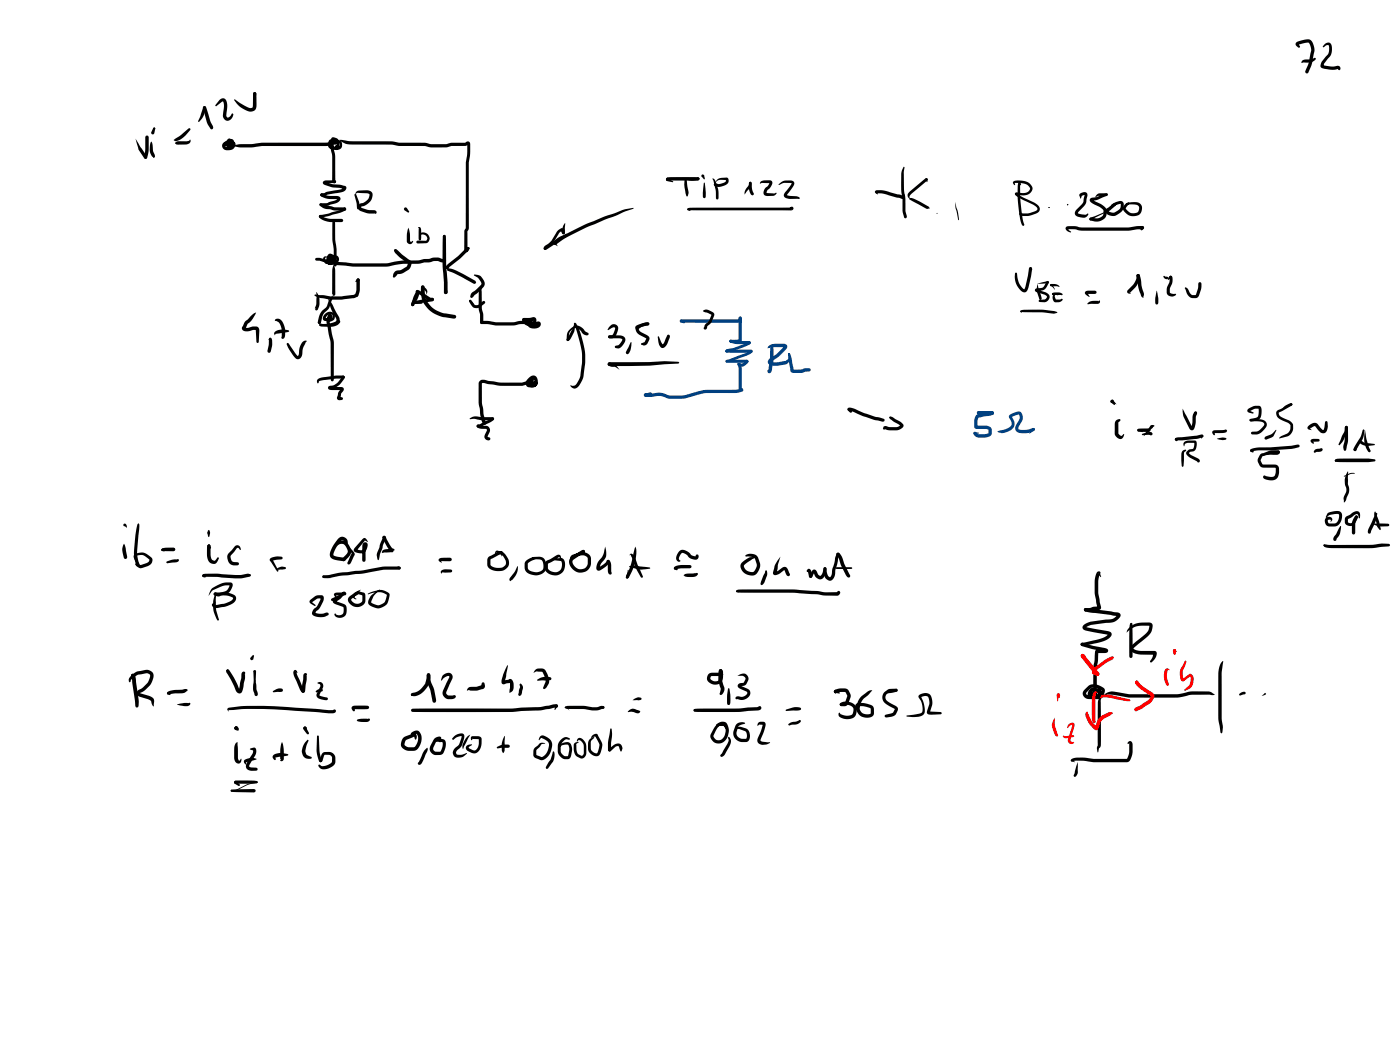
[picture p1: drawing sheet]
<svg xmlns="http://www.w3.org/2000/svg" width="285mm" height="214mm" viewBox="0 0 285 214" stroke-linecap="round" stroke-linejoin="round" font-family="sans-serif">
<g fill="#000">
<path d="M263.9 8.6l1.7-.5a1.32 1.32 0 0 1 1.9 1.2l.1 .9-.1 .8a9.6 9.6 0 0 1-1.1 3.7l-.3 .3-.3-.1-.1-.3 .2-.4a9.8 9.8 0 0 0 1.1-3.8l-.2-.9-.4-.8-2.1 .4v-.1l.4 .5-.2 .2-.6-.5-.1-.3zM265.1 12.4l.5-.3h1.3l.7-.3h.2a1.08 1.08 0 0 1-.9 .9l-1.8 .1-.1-.1zM269.7 9a.85 .85 0 0 1 1-.3 .85 .85 0 0 1 .5 1v.8a2.01 2.01 0 0 1-.8 1.4l-.8 1.1-.1 .4-.1-.1 2.2 .2a.98 .98 0 0 1 1.3 .2 .29 .29 0 0 1-.1 .4 .29 .29 0 0 1-.4 0v-.1l-1.1 .2-2-.3a.64 .64 0 0 1-.3-1l1.4-1.9 .2-1.2a.42 .42 0 0 0-.1-.6 .42 .42 0 0 0-.6 .1l-.4 .3-.2-.1zM27.6 28.2l2.3 3.6v.5l-.3 .1-.2-.2-.3-.4a6.5 6.5 0 0 1-1.5-3.6zM29.7 27.7l.2-.1 .3 .1 .1 .2v2.3l-.3 1.9-.4 .3-.3-.4 .3-1.3zM30.8 28.8a3.1 3.1 0 0 1 .4 2v.1a.76 .76 0 0 1 .1 1.2l-.2-.1a2.7 2.7 0 0 1-.3-3.2zM31.2 31.8h.2l.1 .1-.3 .2zM31.3 31.7l.2 .2-.2 .2-.2-.2zM45.5 29l1-.5a.76 .76 0 0 1 .9-.1 .95 .95 0 0 1-.1 1.3 .95 .95 0 0 1-1.3 0 .96 .96 0 0 1 1-1.4l.1 .2-.1 .3-.3 .4-.2-.1 .1-.5v.2h.2l-.2 .6v-.1l.4-.2v-.2l-.8 .5a.28 .28 0 0 0-.3 .3 .28 .28 0 0 0 .3 .2l.8-.1 .4-.4h-1.1l-.4 .3-.3-.3 .1-.4 .5-.2h1.1a.81 .81 0 0 1 .7 .7 .81 .81 0 0 1-.5 .8 1.39 1.39 0 0 1-2.3-.6zM47.5 29.7a10.5 10.5 0 0 1 4-.4l.5-.1a65.5 65.5 0 0 1 9.1-.2h5.5a3.2 3.2 0 0 1 2-.1v.4l-1.9 .4h-5.6a62.9 62.9 0 0 0-9 .2l-1 .1a7.4 7.4 0 0 1-3.6-.3zM65.2 39.5l.3-.1 .2 .1 .1 .3-.3 .2-.2-.1zM65.3 39.5l.2-.1 1.5 .5h1.6a.67 .67 0 0 1 .7 .6 .67 .67 0 0 1-.5 .7l-2.1 .7h-1.6l-.1-.2 .3-.3 1.3-.1 1.7-.5 .4-.4v.2l-2.5-.2-.9-.4-.1-.3z"/>
<path d="M65.8 36.9l.5-.2h1.8l.3 .3-.3 .3h-1.8v-.3l1.3 .5 2.4 .3a.59 .59 0 0 1 .6 .6 .59 .59 0 0 1-.6 .6l-3.3 .6-.6 .3h-.8a.53 .53 0 0 1 .2-.5 .53 .53 0 0 1 .5-.1l.6-.3 2.7-.4 .6-.4 .2 .3-2.6-.4-1.2-.4a.5 .5 0 0 1-.5-.8zM69.1 28.5l2.2 .3h8.5l1.6 .3h5.1l1.3 .3h3l1-.3h2.9a.56 .56 0 0 1 .6-.3 .56 .56 0 0 1 .4 .5v2.3l-.3 1.5 .1 13.3-.3 .7v3.8l-.2-.2-.2 .1 .3-.5 .2 .2a.55 .55 0 0 1 .1 .6 .55 .55 0 0 1-.6 .2l-.3-.4v-3.8l.3-.7v-13.4l.3-1.7v-2l.2 .1-.4 .3a14.3 14.3 0 0 0-4.2 .3h-2.9l-1.3-.3h-5.2l-1.5-.3h-5.4a12 12 0 0 1-4.2-.2zM67.1 28.5l.5-.2 1.3 .2a.99 .99 0 0 1 .7 1.4 .99 .99 0 0 1-1.5 .4 .68 .68 0 0 1 .5-.8 .68 .68 0 0 1 .8 .5l-.8 .2-.1-.2a.5 .5 0 0 0 .5-.1 .5 .5 0 0 0 .1-.6l-.1-.2-1.5-.2a.52 .52 0 0 0-.2 .6 .52 .52 0 0 0 .4 .3l.7 .1 .1-.3v-.8l-.7-.3 .2-.1v1.9l.2 1.6 .1 4.9-.2-.1 .2 .1v.4a.46 .46 0 0 1-.5 0 .46 .46 0 0 1-.2-.4v-4.9a7.4 7.4 0 0 1-.1-3.9 1.24 1.24 0 0 1 1.4 .4 1.24 1.24 0 0 1 .1 1.4 1.19 1.19 0 0 1-1.7 .5 1.19 1.19 0 0 1-.2-1.8zM72.6 39l.4-.2a4.2 4.2 0 0 1 2.4 .1 1.49 1.49 0 0 1-.3 2.4l-.8 .6-.7 .1-.1 .3h.2a5.4 5.4 0 0 0 2.6 .5l.3 .2 .1 .3-.3 .2-.2-.2v.2a5.4 5.4 0 0 1-3-.6 .84 .84 0 0 1-.3-.9 .84 .84 0 0 1 .6-.6 1.82 1.82 0 0 0 1.7-1.8l-.5-.3h-1.9l-.5 .3zM72.3 39.4l.2 .2 .6 1.4 .1 .8a.66 .66 0 0 1-.3 .8 .77 .77 0 0 1-.3-.9l-.5-2.1zM135.7 36.2l.9-.1h5h.5l.3 .3-.3 .3-6.2 .1-.3-.3zM135.7 36.3l.2-.1 1.2 .8-.1 .1-.9-.2a.44 .44 0 0 1-.4-.1 .44 .44 0 0 1 0-.5zM139.4 36.4l.2-.2 .2 .2 .1 1.2a3.4 3.4 0 0 1 .1 2.3l-.2 .1a6.1 6.1 0 0 1-.4-3.6zM139.4 36.4l.3-.1a2.9 2.9 0 0 0 2.3-.2l.3 .1 .1 .2-.3 .3a3.5 3.5 0 0 1-2.7-.3zM141.9 36.2l.2-.1 .3 .1-.1 .4-.2 .1-.3-.1zM142.9 35.6l.2-.1 .3 .2 .1 .7-.1 .1-.6-.5zM143.3 37.2l.2 .1 .2 2a.81 .81 0 0 1-.3 1.1 .81 .81 0 0 1-.3-1.1z"/>
<path d="M145.1 36.3l.5 .4a6.7 6.7 0 0 1 .7 3.7l-.3 .2-.2-.2-.1-1.6zM145.4 37.5l.3-.1 .2 .4-.5-.1zM146 36.6l.1-.1a2.71 2.71 0 0 1 2-.3 .97 .97 0 0 1-.6 1.6l-1.2 .3-.9-.4-.1-.1 .2-.2 .8 .1 .5-.1 .8-.3 .2-.2v-.3l.1 .1-1.4-.1-.8 .4zM152.6 37.1l.2-.1a.81 .81 0 0 1 0 1.1l-1.2 1.5a2.24 2.24 0 0 1 .8-1.8zM152.6 37.1l.2-.1 .2 .3 .1 1.2 .4 1-.1 .2a.71 .71 0 0 1-.8-.8l-.1-.9zM154.9 37l.7-.3h1.1a.63 .63 0 0 1 .6 .4 .63 .63 0 0 1-.2 .7l-.8 .9-.3 .6 1.6 .1 .3-.1a.24 .24 0 0 1 .2 .2 .24 .24 0 0 1-.3 .2l-.4 .2h-1.2a.91 .91 0 0 1-.8-.7 .91 .91 0 0 1 .5-1l.4-.3 .4-.7v.1l-1.6-.1-.3 .2-.1-.1zM158.6 37.5l1-.7 1.3-.1a.69 .69 0 0 1 .8 .4 .69 .69 0 0 1-.2 .8l-1.3 1.9 1.9 .2 .8 .4-.2 .1h-1.9a.94 .94 0 0 1-1.2-.9l1.6-2.3-1.5-.1-1.1 .5zM178.2 38.9l.6-.2 1.4 .1 3.1 .8 .6 .3-.1 .1a.29 .29 0 0 1 .3-.4 .29 .29 0 0 1 .2 .4 .46 .46 0 0 1-.2 .5 .46 .46 0 0 1-.6 0l-3.4-1-1.6-.1v-.3l.3 .5-.6-.4zM184 34l.2 .1-.2 1.3a17.4 17.4 0 0 0 .3 5.1 8.3 8.3 0 0 0 .3 3.6l-.3 .4-.3-.3a11.9 11.9 0 0 1-.3-4.1 20.8 20.8 0 0 1-.1-5.1zM188.5 36.4l.2-.1 .2 .2-.1 .2-.2 .1-.2-.3zM188.5 36.4l.4 .1-.2 .6-.3-.5zM206.4 36.9a3.1 3.1 0 0 1 3.7 1.1 1.55 1.55 0 0 1-2 1.8l-1.2-.1a.29 .29 0 0 1-.2-.4 .29 .29 0 0 1 .5-.1h.4a1.49 1.49 0 0 0 2.1-.8 1.74 1.74 0 0 0-1.8-1.1l-1.3-.1 .1 .4-.1 .1-.4-.4z"/>
<path d="M206.6 39.4l.3-.2 .1 .1 .1 .2 .8 .5 3.1 1.5a1 1 0 0 1 .7 .9 1 1 0 0 1-.5 1 4.8 4.8 0 0 1-3.2 .5l-.4-.1-.1-.2a.75 .75 0 0 1 .9-.1l1.1-.1 1.4-.5a.43 .43 0 0 0 .3-.4 .43 .43 0 0 0-.2-.4l-.6-.4-1.9-.9a2.99 2.99 0 0 1-1.9-1.3zM207.5 37.2l.3 .2-.2 .2-.3-.2zM207.4 37.3l.3-.1 .2 .4-.2 .1-.3-.1zM207.4 37.3l.1-.1a.21 .21 0 0 1 .2 .1 .21 .21 0 0 1 0 .3v.3a26.7 26.7 0 0 0 .9 7.9l-.3 .2-.2-.1a21.8 21.8 0 0 1-.8-8.6zM222 40.4l1.4-.3 1.8-.7h.3l.1 .2-.2 .3-1.8 .7-1.2 .3 .1-.2 1.6 .8a1.89 1.89 0 0 1 1.1 2.4 1.89 1.89 0 0 1-2.3 1.2l-.9-.2-.2-.3 .3-.3 .9 .1a1.26 1.26 0 0 0 1.7-1.1v-.5l-.3-.3-1.9-1a.72 .72 0 0 1-.5-1.1zM64.1 59.9l3.3 .5h2.1l2.6-.4a.49 .49 0 0 1 .9 .1l-.2 .3-.6 .3-2.1 .2a11.4 11.4 0 0 1-6-.7l-.1-.1zM64.4 59.5a3.3 3.3 0 0 1 .4 3.4l-.3 .3-.4-.2 .2-.2h-.2l.3-.9zM64.9 43.9l.3-.1h.2l.1 .4-.3 .1h-.2zM65 43.9l.2-.1 .8 .4 1.1 .3 2.5 .1 .3 .3-.3 .3h-2.3a3.1 3.1 0 0 1-2.3-1zM65.1 41.5l.3-.1 .9 .5 1.8 .3h2.1l.3 .4-.3 .3h-2l-1.9-.4-1.1-.6-.2-.2zM66.3 53.1h.9l1.6 .2a53.5 53.5 0 0 0 9.7 .3 24.3 24.3 0 0 1 6.9-.6l2.8-.5 1-.1 1.5 .4 .1 .3-.1 .2a1.85 1.85 0 0 1-1.5-.2l-2.8 .3a7.9 7.9 0 0 1-3.7 .3l-1.9 .2-1.8 .4h-3a42.7 42.7 0 0 1-7.5-.3l-2-.3-.2-.1zM65.9 52.3l.5-.1 .7 .3-.6-.1a.44 .44 0 0 0-.3 .5 .44 .44 0 0 0 .4 .4l.6 .1 .4-.2 .1-.8-.5-.2-.1 .4 .4 .1 .2-.3 .1 .1-.1 .4a.4 .4 0 0 0 .4 .2 .4 .4 0 0 0 .4-.2l-.1-.3-1.3 .3 .1 .4h.6a.37 .37 0 0 1 .1 .4 .37 .37 0 0 1-.3 .2 .87 .87 0 0 1-1.1-.7 .87 .87 0 0 1 .8-1h.5a.81 .81 0 0 1 1.2 .6 .81 .81 0 0 1-1.1 .8 .83 .83 0 0 1-.9-.8 .83 .83 0 0 1 1.1-.8 .84 .84 0 0 1-.4 1.3 .84 .84 0 0 1-1.1-.6 .84 .84 0 0 1 .8-1l.7 .4 .1 .7a.95 .95 0 0 1-.9 1.1l-.9-.2a.88 .88 0 0 1-.5-1.4z"/>
<path d="M66.3 53.1h.3l.9 .6-.1 .1-1-.1-.2-.3zM67.7 44.8a.41 .41 0 0 1 .4 0 .41 .41 0 0 1 .1 .4 26.3 26.3 0 0 0 .3 5.9l.1 2.9-.4 .3-.3-.3v-3.1a20.4 20.4 0 0 1-.2-5.8h.1l-.3-.2zM67.9 53.9l.1 .1a7.2 7.2 0 0 1 .3 3.4v2.6a.24 .24 0 0 1-.3 .3 .24 .24 0 0 1-.2-.3h-.2v-3.7a4 4 0 0 1 .3-2.4zM69.9 42.3l.3-.1 .2 .2v.4l-.2 .1-.3-.1zM65.1 43.8l1.7-.3 1.8-.5 1.6-.8 .2 .1 .1 .4a5.9 5.9 0 0 1-2.9 1.1l-2.4 .5-.3-.3zM72.7 56.8h.4l.2 .2v2.2a1.46 1.46 0 0 1-.7 1.2l-.3-.3 .3-1zM72.7 56.8h.4l.1 .2-.1 .2h-.4zM72.7 56.8h.4l.1 .2-.1 .2-.6 .3-.1-.2zM84.8 59.1l.6 .1 2.2 1.4 .7 .1-.1 .5-.5 .1-.5-.1-2.5-1.7-.1-.2zM85 59.3h.4v.4l-.5 .1zM84.9 59.4l.3-.1h.2v.6l-.5 1.2-.6 1.2h-.3a.8 .8 0 0 1 .1-1.3zM85.8 58.2l.3-.1 .2 .1 .1 .3a4.5 4.5 0 0 0 2.6 4.8l1.3 .5 2.2 .3 .3 .1 .1 .3-.1 .3-.3 .1-1.9-.3a6 6 0 0 1-3.3-1.5 4.9 4.9 0 0 1-1.5-4.9z"/>
<path d="M90.6 58.3l.2-.1a1.88 1.88 0 0 1 .2 1.6l-.2 .1-.3-.1-.1-.3zM90.3 47.9l.2-.1 .2 .2 .1 1-.6-.8zM91 53.9l2.2-1.7 1.9-1.8h.4l.1 .2-.2 .3 .1-.1-1.7 1.8-2.8 2.2-.3-.3zM90.8 54.3l.2-.1 .2 .2v.3l-.2 .1-.3-.2zM90.3 47.9h.4l.1 .4a71.1 71.1 0 0 0 .3 9.4v1.8l-.1 .3-.2 .1-.3-.1-.1-.3v-1.8a50.8 50.8 0 0 1-.1-9.8zM91.1 54.8l.2-.1 .1 .3-.2 .1zM91.2 54.7a1.92 1.92 0 0 1 1.8 .4l3.8 2.1 .1 .3-.1 .2-.4 .1-3.2-1.8-1.8-.8-.3-.2zM90.8 54.3h.2l.5 .2-.6 .3-.2-.3zM91.2 54.7l.4 .4h-.5zM95.1 50.4l.2-.1 .3 .3-.5 .7zM96.5 56l.1-.1 .7 .1a1.93 1.93 0 0 1 1.3 2.2l-2.3 2.3-.3 .2-.2-.1-.1-.3 .3-.6 1.1-.9 .9-1-.6-1.2zM98 58.3h.1v4.5l.3 1.1v1.2a.65 .65 0 0 1-.3 .9 .85 .85 0 0 1-.4-1.2l-.1-1.4a11 11 0 0 1-.1-3.7 1.6 1.6 0 0 1 .5-1.4z"/>
<path d="M110.8 50.5l1.5-1a7.7 7.7 0 0 1 2.9-1.8l.2-.1 .1 .2-.3 .5a6.1 6.1 0 0 0-2.5 1.6l-1.6 1h-.2l-.2-.3zM112.8 49.3l.1-.1a27.8 27.8 0 0 1 7.9-4.1l2.3-1 2-.7a10 10 0 0 1 3.8-1.1l.1 .2a132.8 132.8 0 0 0-13.6 5.8l-2.2 1.5h-.4l-.1-.2zM112.8 49.3h.4l.4 .9-.8-.4zM113.6 46.9l.2-.1a.54 .54 0 0 1 .9 0l-.8 .6-1.4 2.1-1.3 1.1v-.1l-.1 .3h-.3l-.1-.3 .1-.3 1.5-1.2zM114.2 46.6a.55 .55 0 0 1 .6 .5l.2 .3-.1 .2a.65 .65 0 0 1-.7-.8zM115 45.5h.1l-.1 2-.3 .2-.3-.3 .1-.2-.1 .2a2.78 2.78 0 0 1 .6-1.9zM140 42.4l1.3-.1 19.7-.1-.1 .2 .3 .2-.4-.2a.41 .41 0 0 1 .5-.3 .41 .41 0 0 1 .3 .5 .41 .41 0 0 1-.6 .2h-20.9l-.2-.2zM139.9 42.6l.2-.2 .5 .4-.1 .2-.4-.2zM185.1 39.1l3.3-2.8 .4 .1v.4l-3.4 2.8-.2 .4v.5l-.4-.7v-.3zM185.1 40.5l.3-.2 .7 .2 2.8 1.5a.26 .26 0 0 1 .4 .3 .26 .26 0 0 1-.4 .2h-.4zM194.6 41.1l.1 1 .4 1.3 .1 1.4-.7-2.5zM206.7 55.6h.4v.7a3 3 0 0 0 1.5 2.6v-.1a12 12 0 0 0 .9-3.8v-.4l.3-.2 .2 .1 .1 .3a9.5 9.5 0 0 1-.7 3.7 .86 .86 0 0 1-1 1 3.6 3.6 0 0 1-1.8-3.2z"/>
<path d="M209.7 54.4l.3 .1 .1 .2-.2 .3-.3-.1-.1-.2zM209.6 54.5h.4a.35 .35 0 0 1-.1 .6l-.4-.4zM211.2 57.7l2.1-.5 .3 .3-.3 .2zM211.2 57.8l.9 3-.3 .3-.2-.3a4 4 0 0 1-.4-3zM210.8 58.8l1.5-.3 .8-1.2 .2-.1 .3 .3-.9 1.4-.6 .3h-1l.1-.2 1.7 .5a1.03 1.03 0 0 1 .8 1.1 1.03 1.03 0 0 1-1 .9h-1l-.2-.2 .2-.3 1.1-.1a.47 .47 0 0 0 .4-.4 .47 .47 0 0 0-.5-.5l-1.2-.4a.58 .58 0 0 1-.7-.8zM213.8 57.9l1-.1 .5 .2a.28 .28 0 0 1 .3 .1 .28 .28 0 0 1 0 .3l-1.6-.1-.2-.1zM214.2 59.8l.2-.1 .2 .2-.2 .2zM214.3 59.7l.1-.1a2.38 2.38 0 0 1 1.8 .1l.2 .3-.2 .1h-1.8l-.2-.2zM213.8 57.9l.2-.1 .3 .2 .5 1-.7-.7-.3-.1zM214.7 59.7l.2 .1-.1 .5 .2 .7h-.1h.8l.5-.2a.4 .4 0 0 1 .1 .4 .4 .4 0 0 1-.4 .2l-1 .2a1.06 1.06 0 0 1-.5-1.5zM217 46.2l.4-.1 .9-.1 2.1 .3h9.3a7.8 7.8 0 0 1 3.1-.2l.1 .3-.3 .3h-1.1l-1.6 .3h-7.8a5.8 5.8 0 0 1-2.8-.2l-1.9-.1 .1-.2 .1 .3 .5 .4-.2 .1-.8-.5-.2-.3zM219.8 39.5a.85 .85 0 0 1 .9-.4 .85 .85 0 0 1 .7 .7l-.4 1.8-1.5 1.8 1.6 .3a.26 .26 0 0 1 .2-.2 .26 .26 0 0 1 .3 .1l-.2 .4a1.17 1.17 0 0 1-1.4 .3l-.5-.2a.81 .81 0 0 1-.6-.6 .81 .81 0 0 1 .3-.8l1.3-1.4 .3-1.6-.5 .2v-.1l-.3 .7a.91 .91 0 0 1-.2-1z"/>
<path d="M221.9 44.3a10.2 10.2 0 0 0 3.5-1.4l.3-.1-3.5 2.1-.3-.1-.1-.2zM223.3 39.6l.4-.2h1.6l.3 .2-.3 .3h-1.6l-.8 .3zM227 41.5l.1-.1 .2 .2-.6 .4zM227.1 41.4l.2 .1-.2 .2-.1-.1zM225.2 42.6l1.5-1.1 .4-.1 .2 .2-.3 .4-1.2 1a1.28 1.28 0 0 0 1.5 .1l.8-.7 .1-.9-1.7 .6-.3-.3 .8-.6 .8-.2a.77 .77 0 0 1 .9 .2 .77 .77 0 0 1 .1 .8 2.35 2.35 0 0 1-3.1 1.8l-.6-.5-.1-.4zM229.1 41.5l.5-.3 .4 .2-.8 1a1.6 1.6 0 0 0 2.6 .5l.1-.7-.3-.4-.6-.2-1.5 .1-.1-.2a2.74 2.74 0 0 1 2.3-.3 1.49 1.49 0 0 1 .8 1.9 1.49 1.49 0 0 1-1.8 .9 2.13 2.13 0 0 1-2.1-1.8zM231.5 55.9a.56 .56 0 0 1 .6 .2 .56 .56 0 0 1-.1 .7l-.1 .5a5.7 5.7 0 0 1-1.8 2.3l-.1-.2 .3 .4h-.5a.41 .41 0 0 1-.3-.3 .41 .41 0 0 1 .2-.5l1.3-1.4 .3-.8zM231.4 55.9l.3-.1 .3 .1v.4l-.3 .2-.2-.1zM231.5 55.9l.2-.1a1.47 1.47 0 0 1 .6 1.5l.2 1.3 .4 1.2v.4a.25 .25 0 0 1-.2 .4 .25 .25 0 0 1-.3-.2l-.2-.6a6.6 6.6 0 0 1-.6-2.8l-.2-.9zM232.3 46.2l.3-.2 .3 .4-.4 .5-.3-.3zM235.5 59.2l.3 2a.67 .67 0 0 1-.3 .8 .86 .86 0 0 1-.3-1.1zM236.8 56.3l.2-.1 .8 .2a.21 .21 0 0 1 .2 .2 .21 .21 0 0 1-.3 .2l-.5-.1z"/>
<path d="M238.1 56.2l.3-.1 .2 .3-.7 .6-.2-.1zM238.2 56.2h.3l.2 .2-.1 .2-.3 .1-.2-.3zM238.2 56.2a.53 .53 0 0 1 .5 .2 .53 .53 0 0 1 0 .6l-.1 .7-.4 1.1v.8l.4 .2h.7l.2 .2a1.13 1.13 0 0 1-1.5 .2 1.13 1.13 0 0 1-.4-1.4l.5-1.3zM241.4 58.5l.4 .3 .8 1.2 .8 .1 .5-1.3 .2-1.3h.4l.1 .3a4.9 4.9 0 0 1-.5 2.5 1.45 1.45 0 0 1-2.5-.6l-.4-1zM50 65.4l1.6-1.5 .6-.3-.3 .6a3.3 3.3 0 0 1-1.4 1.7l-.6 1v-.2h.6l.9-.2a1 1 0 0 1 1.4 .5l-.1 2.6-.3 .2-.2-.2-.1-2.4-1.1 .1a1.17 1.17 0 0 1-1.8-.5zM54.9 68.8h.1l.2 .2-.4 .3-.1-.1zM54.8 68.8a.41 .41 0 0 1 .5 .1 .41 .41 0 0 1 .1 .4v1l-.3 1.3-.3 .3-.4-.4zM56 67.5l.6-.3 1.1-.1 1 .1 .2 .2-.2 .2-2.6 .4-.1 .3-.2-.4zM56 65a1.12 1.12 0 0 1 1.7 1l.3 1v1.5a.48 .48 0 0 1-.6 .4v-1.7a1.76 1.76 0 0 0-1.1-1.8h-.3zM58.4 69.9h.4l1.8 2.6 .3-.4a2.93 2.93 0 0 1 1.1-2.7l.5 .1-.4 .4a4 4 0 0 0-.6 2.4 .89 .89 0 0 1-.8 .8 .89 .89 0 0 1-1-.6l-1.1-1.8-.2-.6zM64.7 77.2l.9-.4 2.8-.3h1.5l.3 .3-.3 .3h-1.5l-3.2 .4-.3 .1-.2 .5-.2-.5zM65.6 63.8l.1 .1-.4 1.8-.3 .3-.2-.1-.1-.3z"/>
<path d="M65.1 66l2.7-.2 .9-.5 .1 .2-.3-.3a.42 .42 0 0 1 .6 0 .42 .42 0 0 1 .1 .5 2.19 2.19 0 0 1-1.9 .8l-2-.1-.3-.2zM66.8 60.7l.9 1.3 1.3 2.4a.94 .94 0 0 1 0 1.1 .94 .94 0 0 1-.9 .4l-1.8 .4-.9-.2-.3 .2-.1-.2 .3-.2 1.1 .2 1.6-.5 .5-.2v-.4a14.6 14.6 0 0 1-1.7-4.3zM66.1 64a1.1 1.1 0 0 1 1.5-.5 1.1 1.1 0 0 1 .4 1.5l-.4 .4a.57 .57 0 0 1-.7 .1 .57 .57 0 0 1-.4-.6l.9-1-.4 1.1a.6 .6 0 0 0 .7-.8 .85 .85 0 0 0-.9-.1 .85 .85 0 0 0-.5 .7l.7-.1 .1-.3h.2l-.2 1.1 .8 3.9 .1 8-.3 .3-.4-.3v-7.6l-.7-3.7a1.79 1.79 0 0 1 .6-2.2 .76 .76 0 0 1 .4 .9 .76 .76 0 0 1-.9 .5 .74 .74 0 0 1-1-.4 .74 .74 0 0 1 .4-.9zM67.4 60.5l.3-.2 .3 .4-.3-.1-.7 2.1-1.2 1.4-.6 1.8h-.4a1.38 1.38 0 0 1 .1-1.3 2.96 2.96 0 0 1 1.4-1.9zM69.7 76.6l.2-.1 .2 .1v.4l-.2 .1-.3-.1zM66.9 78.7l1-.2 .6-.4 1.2-1.5 .2-.1 .2 .1 .1 .3-.6 .9a2.74 2.74 0 0 1-2.3 1.3v-.3h2.2l.4 .2 .1 .4-.5 .7-.3 .9-.1-.2 .7 .2v.2v.2l-.7 .1a.59 .59 0 0 1-.5-.4 .59 .59 0 0 1 .2-.6l.1-.7 .5-.6 .1 .2h-1.8a.54 .54 0 0 1-.7-.1 .54 .54 0 0 1-.1-.6zM84.7 59.1l.2-.1 .3 .3-.6 1.5-.3 1.4-.3 .1-.2-.1-.1-.3zM83.8 61.8l.4-.1 .2 .3-.1 .2-.4 .1-.2-.3zM84.1 61.3h1.7l.3 .3-.3 .3h-1.5l-.3-.3zM85.8 58.2l.3-.1 .2 .1 .3 .4a.87 .87 0 0 1 .3 1.2l-.2 .3 .1-.6-1-.8-.1-.2zM84.1 61.3l3.9-.7 .3 .4-.2 .3-3.3 .6-.7-.1zM87.8 60.7l.2-.1 .3 .2-.1 .4-.2 .1-.3-.1z"/>
<path d="M97.8 65.4l1.5-.1a18.8 18.8 0 0 0 6.1 .1h2.4l.1-.2 .1 .2-1.6-.1-.1-.2 .1-.3 .3-.1a2.44 2.44 0 0 1 1.7 .2 .72 .72 0 0 1-.5 1.1h-1.6a16.8 16.8 0 0 1-5.4 .3l-1.5-.3h-1.3l-.4-.3zM106.5 64.8h.4l.1 .4v-.1l.4 .5h.7a.38 .38 0 0 0 .5-.4l-.9 .2 .2-.1 .2 .7 .7 .2 .6-.2 .2 .1-1.3 .4-.1-.2 .5-.5a.77 .77 0 0 1 1.4 0 1.14 1.14 0 0 1-1.5 1.1 1.34 1.34 0 0 1-1.1-2.1l1-.2a.79 .79 0 0 1 .7 .6 .79 .79 0 0 1-.4 .9 1.58 1.58 0 0 1-2.5-.8zM97.7 77.6l.3-.3h.5l2 .4a11.7 11.7 0 0 0 4.1 .2 5.2 5.2 0 0 0 2.8-.3h1.5a.6 .6 0 0 1 .5 .6 .6 .6 0 0 1-.5 .6l-.5 .1a.96 .96 0 0 1-1.3-.6 1.62 1.62 0 0 1 1.9-1.7 1.25 1.25 0 0 1 .5 1.6 1.25 1.25 0 0 1-1.6 .6 1.23 1.23 0 0 1-.1-1.3 1.23 1.23 0 0 1 1.1-.7l.3 .3v.5l-.5-.3 .1 .1-.4 .5v.5l-.2-.2a.55 .55 0 0 0 .7-.3 .55 .55 0 0 0-.1-.7l-.2-.1-.2 .1-.6 .7v.3h.8l.2-.2 .2 .3h-.4a4.1 4.1 0 0 0-2.2 .3h-1.1a22.8 22.8 0 0 1-5.9-.4l-.9-.2-.4 .1v4.1l.4 2.3 .5 1.6-.1 .3-.2 .1-.4-.2-.3-.7-.5-3.3-.1-4.2zM116 67.1a1.76 1.76 0 0 1 3.1 .3l.7 .4a.41 .41 0 0 1-.2 .5 .41 .41 0 0 1-.5-.1l-.4-.2-.8-1a1.11 1.11 0 0 0-1.8 .5l-.3 .7 .1 1-.3 .2-.3-.2 .1-1.1 .2-.5zM117.1 65.7a4.8 4.8 0 0 1-1.1 3.5l-.4 .2a.47 .47 0 0 1 0-.7zM116.9 65.8h.4a14.4 14.4 0 0 1 1.8 8.7l-.2 1.5a4.3 4.3 0 0 1-1.6 3 .77 .77 0 0 1-1.1-.6l.1 .1a.89 .89 0 0 0 1.1-.4l.7-1.4 .4-2.7a18.2 18.2 0 0 0-1.7-8.1zM124.2 66.4a.94 .94 0 0 1 1.3-.3 .94 .94 0 0 1 .3 1.3 1.45 1.45 0 0 1-1.7 1.5l-.2-.1a.53 .53 0 0 1 .7-.6l.4-.6 .2-.9a.72 .72 0 0 0-1 .3l-.4 .2-.1-.1zM123.9 68.4l2.3-.1a.96 .96 0 0 1 1 .5 .96 .96 0 0 1-.1 1.1l-.9 1-.3 .1-.7-.2v-.4l.8-.2 .5-.7 .2-.4-.5-.2h-2.1l-.3-.3zM128.4 69.7l.2 .1a2.85 2.85 0 0 1-.8 2.3l-.3-.1-.1-.3zM130.1 66.3l.6-.4a1.69 1.69 0 0 1 1.4-.2l.1 .2a1.48 1.48 0 0 1-1.3 .6l-1 .5-.1-.2zM130.5 70l.1-.1 .2 .1-.2 .2zM129.5 66.4l.8-.4a2.28 2.28 0 0 1 1.8-.3v.5l-2.2 .6 .1-.1 .1 .5 .3 .3 1.3 .7 .5 .4v.7l-.6 .9-.5 .2-.6-.4 .7-.3 .4-.8-1.3-.7a1.54 1.54 0 0 1-.8-1.8z"/>
<path d="M133.9 68.6l.1-.2 .2 .1 .8 1.7h-.2l.4-.5 .7-1.5 .2-.1a.47 .47 0 0 1 .2 .7l-.5 1.4a.81 .81 0 0 1-.9 .7 .81 .81 0 0 1-.8-.9zM207.8 63.3l.7-.2a20.4 20.4 0 0 1 6.8 .4v.2a1.84 1.84 0 0 1-1.5 .1l-1.6-.2h-4.3zM207.7 63.4l.2-.1 .2 .3zM214.2 59.9l.2-.2 .4 .4h-.4zM221.4 61.8a2.21 2.21 0 0 1 2.2-.5l.2-.2 .2 .3-.2 .3-.3 .2-2 .1zM221 59.3l.5-.1h1.4l.4 .3-.4 .3-1.5 .1 .1-.3 .3 .9-.7-.5a.4 .4 0 0 1-.1-.7zM95.6 85.2l1.2-.4 1.3 .1h2.2l.3 .4-.3 .3h-2.2l-1.5-.3-.9 .1zM97.1 86.6l.2-.2 .3 .1v.4l-.3 .1h-.2zM97.1 86.5l.2-.1 .3 .2 1.4 .1a.9 .9 0 0 1 .7 1.3l-.4 .8 .1 .2a.43 .43 0 0 1 .4 .6l-.3 .1a.79 .79 0 0 1-.8-1.1l.4-.9v-.3l-1.7-.2-.3-.3zM98.5 85.7l.5 .3-.1 .4-.2 .1-.4-.2v-.5zM97.2 86.5l.6-.2 2.2-1.2v.2l.3-.3a.44 .44 0 0 1 .2 .4 .44 .44 0 0 1-.4 .4l-2.4 1.2-.6-.1-.1-.2z"/>
<circle cx="135.9" cy="36.5" r=".34"/>
<circle cx="145.6" cy="37.6" r=".21"/>
</g>
<g fill="#000">
<path d="M31.2 26.1l.2-.1 .2 .2-.2 1-.3 .2-.3-.3z" fill-rule="evenodd"/>
<path d="M190.7 43.4l.1 .1z" fill-rule="evenodd"/>
<path d="M213.5 42.2h.2l-.1 .2z" fill-rule="evenodd"/>
<path d="M213.6 42.2v.1z" fill-rule="evenodd"/>
<path d="M217.2 41.7l.2-.2 .1 .2-.1 .1z" fill-rule="evenodd"/>
<path d="M217.2 41.7l.2-.2 .2 .2-.2 .1z" fill-rule="evenodd"/>
<path d="M215.3 60v.2z" fill-rule="evenodd"/>
<circle cx="31.4" cy="26.2" r=".22"/>
<circle cx="190.8" cy="43.4" r=".07"/>
<circle cx="213.6" cy="42.3" r=".06"/>
<circle cx="213.6" cy="42.3" r=".11"/>
</g>
<g fill="#004080">
<path d="M138.5 65.1h.4l.6 .6-.2 .1-.7-.1-.2-.3z"/>
<path d="M138.5 65.1l12.2-.1 .4 .4-.4 .3h-12l-.2-.1z"/>
<path d="M150.5 64.5l.2-.1a.82 .82 0 0 1 .4 1l-.4 .3a.81 .81 0 0 1-.2-1.2z"/>
<path d="M150.5 64.5l.2-.1 .3 .4v4.6l-.4 .4h-1.8l-.3-.3 .3-.3 1.7-.1-.1 .2z"/>
<path d="M148.6 69.2l.4 .1 .1 .2-.2 .2h-.3l-.1-.2z"/>
<path d="M148.6 69.3l.2-.1 1.3 .2h2.4l.4 .4-.3 .3-2.7-.1a1.4 1.4 0 0 1-1.4-.5z"/>
<path d="M147.8 71.3l1.8-.5 2.7-1.2v.1l.3-.2a.4 .4 0 0 1 .2 .4 .4 .4 0 0 1-.4 .3l-2.6 1.1-1.8 .5-.3-.3z"/>
<path d="M147.8 71.3l.2-.1 .2 .1v.4l-.2 .1-.3-.1z"/>
<path d="M147.8 71.3l5.1-.1 .3 .3-.3 .3h-4.9l-.3-.3z"/>
<path d="M147.8 73.3l4-1.4 .9-.5-.1 .1 .3-.3a.44 .44 0 0 1 .3 .5 .44 .44 0 0 1-.4 .3l-4.3 1.7a.44 .44 0 0 1-.5 .1 .44 .44 0 0 1-.2-.5z"/>
<path d="M147.8 73.3l4.2-.1 .4 .4-.3 .3-4-.1h-.3z"/>
<path d="M151.8 73.3h.3l.2 .1v.4l-.2 .1-.3-.2z"/>
<path d="M150.2 73.9l.2-.1 .4 .2a.77 .77 0 0 0 1-.5l.3-.2a.52 .52 0 0 1 .2 .5 .52 .52 0 0 1-.4 .4 1.09 1.09 0 0 1-1.8-.1z"/>
<path d="M150.2 73.9a.8 .8 0 0 1 .8 1.1l.1 4a.41 .41 0 0 1 .2 .4 .41 .41 0 0 1-.3 .3l-.4-.2-.2-.4v-4.1l-.3-.8z"/>
<path d="M131.2 80.1l.3-.1 1.1 .2 1.1-.2a4.5 4.5 0 0 1 2.5 .5h.2a11.1 11.1 0 0 0 5.7-.8l1.6-.3h4.3a6.2 6.2 0 0 0 2.9-.3l.3 .1 .1 .2a1.66 1.66 0 0 1-1.6 .6h-3.1a15.2 15.2 0 0 0-7.3 1.2l-3.4-.1a3.6 3.6 0 0 0-2.1-.5l-1.4 .2-.9-.1a.26 .26 0 0 0 .2-.3 .26 .26 0 0 0-.2-.2l.9-.3h.2l.1 .2-.2 .3-.8 .4a.42 .42 0 0 1-.5-.1 .42 .42 0 0 1 0-.6z"/>
<path d="M157.2 70.3l.2-.3 .1 3.2-.3 1.8a.67 .67 0 0 1-.1 .7 .67 .67 0 0 1-.7 .2l-.2-.4 .2-.2 .3 .2-.3-.1 .4-2v-1.5a2.01 2.01 0 0 1 .4-1.6z"/>
<path d="M156.4 70.5l.3-.2a4.8 4.8 0 0 1 2.9-.3 .62 .62 0 0 1 .6 .3 .62 .62 0 0 1-.1 .7l-1.5 1.5-1.6 1.2v-.1l.6 .2 .9-.1 1.4-.2 .5-.3a1.07 1.07 0 0 0 .1-1.2l.2-.1 .1 .1-.1 .4a1.37 1.37 0 0 1-.7 1.8l-1.8 .3-.8-.1a.82 .82 0 0 1-.8-.2 .82 .82 0 0 1-.2-.9l.4-.4 1.4-.9 1.4-1.5 .1 .2h-2.1l-1.3 .2z"/>
<path d="M160.5 71.9h.2l.3 .3 .6 3.1h-.1l1.6-.1 .9-.2h.7l.4 .3-.3 .3-1.6 .3h-1.9a.73 .73 0 0 1-.4-.9l-.5-2.6z"/>
</g>
<path d="M172.6 83.1a2.27 2.27 0 0 1 2.2 .5l1.1 .5 2.8 .8a1.77 1.77 0 0 1 1.4 .6l-.1 .3-.3 .1-1.8-.4-2.2-.8-2.8-1.1 .1-.1h-.4zM172.6 83.1h.5l.3 .5v.4h-.4l-.3-.4-.1-.2zM181.1 84.9h.5l1.8 1a.77 .77 0 0 1 .6 .9 .77 .77 0 0 1-.8 .6l-.7 .2h-1.3l-.9-.2-.3 .1-.2-.2a.52 .52 0 0 1 .7-.5l.7 .2h1.3l.8-.4 .1 .2-1.8-1.3a.58 .58 0 0 1-.5-.6zM181.1 84.9l.3-.1 .3 .5-.5-.1z" fill="#000"/>
<g fill="#004080">
<path d="M199 83.8l.3-.1 .2 .1 .1 .3-.3 .7-.4-.7z"/>
<path d="M199 83.8l3-.1 .3 .2 .1 .2-.1 .3-.3 .1h-2.7l-.3-.2-.1-.2z"/>
<path d="M201.7 83.8l.3-.1 .3 .2v.5l-.3 .1-.3-.2z"/>
<path d="M198.8 84.5l.2-.1 2.8-.6-.1 .1 .3-.2a.45 .45 0 0 1 .3 .6 .45 .45 0 0 1-.5 .3l-2.6 .4-.2 .7v1.1l-.1-.1a4.4 4.4 0 0 1 2.6 .2l.4 .6v.8l-.2 .4-.8 .3-1.6 .1a.96 .96 0 0 1-1-1.1l.2-.1 .8 .5h1.2l.8-.2v-.7l-.3-.1-2.4-.1a.95 .95 0 0 1-.3-1.2l.1-.8z"/>
<path d="M198.2 88.1l.3-.2 .2 .1v.3l-.2 .2-.2-.1z"/>
<path d="M198.4 87.9l.9 .3-.8 .3-.3-.3z"/>
<path d="M205.6 84.5l.6-.4a1.74 1.74 0 0 1 1.6-.2 1.65 1.65 0 0 1 .3 1.9l-.8 1.3 .1 .2 .2 .2a5.2 5.2 0 0 0 2.9-.4l.2 .3-.3 .3h.1a3.5 3.5 0 0 1-3.6 .1l-.1-.2a1.3 1.3 0 0 1 .2-1.3l.6-1.1-.2-.8-1.5 .5 .1-.1 .3 .5a1.64 1.64 0 0 1-1.1 2.6l-.7 .2a1.72 1.72 0 0 1-1.5-.2l.5-.2a2.93 2.93 0 0 0 2.5-1.2l-.1-.6-.5-1z"/>
<path d="M210.2 87.3l.2-.2 .2 .1 .1 .3-1.1 .7z"/>
</g>
<g fill="#000">
<path d="M64.2 52.6l1-.1a4.6 4.6 0 0 0 2.4 .3l.3 .1v.4l-.5 .1a4.8 4.8 0 0 1-2.4-.3l-.8-.1zM67.6 52.7l.3 .4-.2 .3-.3-.3zM80.3 50.8h.4l.1 .2-.3 .6-.3-.6zM80.3 50.8l.2-.1 .3 .2 2.3 1.9a.98 .98 0 0 1 .5 1.6l-.4 .5-1 .6-1.4 .5a.73 .73 0 0 1-.7 .5 1.13 1.13 0 0 1 .4-1.3l1.2-.3 1.2-.8 .2-.6v.1l-1.4-1a3.6 3.6 0 0 1-1.5-1.6zM82.3 42.3h.5l.5 .8-.1 .2-.9-.5zM83.2 46.4a6.1 6.1 0 0 1 .3 2.7h-.1a.28 .28 0 0 0 .3 .2 .28 .28 0 0 0 .3-.3 .41 .41 0 0 1 0 .5 .41 .41 0 0 1-.4 .2l-.5-.1-.3-.5a6.1 6.1 0 0 1 .4-2.7zM85.1 46.3a.4 .4 0 0 1 .5 0 .4 .4 0 0 1 .1 .4v2l-.2 .2-.2-.2v-2.2zM85.6 47.5a1.17 1.17 0 0 1 1.6 .4 1.17 1.17 0 0 1-.5 1.6l-1.6 .1-.3-.3 .3-.3h1.6l.2-.1a.82 .82 0 0 0-.2-1 .82 .82 0 0 0-1-.1v.9l-.2 .2a.96 .96 0 0 1-.1-1.1zM95.6 61.1h.4l.7 1h.2l.5-.1 .9-.7h.4l.1 .3-.1 .2-.8 .6a1.32 1.32 0 0 1-2-.4l-.4-.7zM95.6 61.1h.3l.5 .8-.8-.5zM143.3 63.2a2.16 2.16 0 0 1 2.1 .7v.4l-.6 1.3-.8 .8-.1 .6-.4 .1-.2-.3 .2-.3-.1 .1 .1-.4 .8-.8 .6-1.3-1.6-.6-.2-.2zM226.2 81.5l.3-.1 .3 .1 .2 .8-.1 .2-.7-.5z"/>
<path d="M226.2 81.5l.5-.1 .6 .9-1.1-.2-.1-.4zM227.2 85.6l.7-.3 .2 .2-.4 .6v2.2l.5 .5 .6-.4a.81 .81 0 0 1-.5 1 .81 .81 0 0 1-1-.4l-.3-.7v-2.1zM231.6 87.4l2.3-.2 .3 .1 .1 .3-.1 .2-.3 .1h-2l-.3-.1zM231.6 87.4h.4l.7 .5-.1 .1-1-.2zM232.6 88.3l1.5-.3h.4l.2 .3a.64 .64 0 0 1-.8 .2l-1.3 .1-.1-.1zM234.3 86.6l.2-.1a.3 .3 0 0 1 .5 .1 .3 .3 0 0 1-.3 .4l-1.8 1.8zM239.3 89.2l5.4-.7 .3 .3v.2h-.4l.1 .1-.9 .2-3.1 .4h-1.2l-.3-.3zM239.3 89.3l.2-.1 .3 .4-.2 .2-.4-.2zM240.8 83.2l2 3.8h-.3l.3-1.1a2.82 2.82 0 0 1 .3-2l.3-.1 .2 .1 .1 .3-.2 .4a5.8 5.8 0 0 1-.6 2.9l-.2 .1-.3-.1-.5-.8a5.2 5.2 0 0 1-1.1-3.5zM241.1 90l.7-.3h1.3a.63 .63 0 0 1 .6 .3 .63 .63 0 0 1 0 .7l-.4 1-1 .3-.3 .3 2.1 1.2 .2 .3-.1 .3h-.4l-.1-.2-1.6-.9a.8 .8 0 0 1-.6-.8 .8 .8 0 0 1 .7-.7l.6-.1a1.24 1.24 0 0 0 .3-1.3l.2 .1h-1.7l-.3 .2-.2 .5-.2-.5zM240.8 91.8l.6-.3 .1 .2-.4 .5-.1 2.7-.2 .2-.2-.2-.1-2 .1-.7zM243.2 83.9h.4l.1 .2-.3 .7-.3-.7z"/>
<path d="M244.6 88.6l.2-.1 .2 .2-.4 .6zM246.9 87.8l.4-.2h1.8a.51 .51 0 0 1 .7 .1l-.1 .3a4.6 4.6 0 0 1-2.4 .2v-.2l.1 .5-.2 .1-.4-.4zM247.8 89.3a2.27 2.27 0 0 1 1.9 0 2.27 2.27 0 0 1-1.9 0zM254.7 91.5l1.3-.4h2.6l4.3-.3 1.3-.3 .3 .1 .1 .2-.3 .3-1.3 .3-4.4 .3h-2.5l-1.4 .3-.2-.3zM254.5 85.4h2.4a1.04 1.04 0 0 1 .9 .6 1.04 1.04 0 0 1-.1 1.1 3.1 3.1 0 0 1-1.6 1.3l-1.1 .1-.3-.3 .3-.3h.9l.5-.3 .9-1 .1-.4-.9-.4h-1.8l-.2-.1zM254.6 91.6l.1-.1 .6 .5-.2 .1-.5-.1zM254.1 83.3a2.46 2.46 0 0 1 2.5-.5 1.96 1.96 0 0 1-.8 2.8l-1.1 .2-.3-.3a1.54 1.54 0 0 1 1.3-.4l.1-.1a1.72 1.72 0 0 0 .4-1.8l-.8 .1-.9 .4v-.1l.7 .4-.1 .2-.9-.2a.4 .4 0 0 1-.1-.7zM257.7 92.5a3.1 3.1 0 0 1 2.3-.6l-.1 .1 .4-.3 .2 .1a.48 .48 0 0 1-.2 .7l-2.6 .2zM257.6 88.9l1.3-.5 1-.9-.8 1.5-1.4 .5-.3-.3zM256.6 92.5l2.1-.8h1.4l.4 .1 .1 .2-.3 .4-.3-.2 .1 .1h-1.3l-1.7 .6-.4 .7 .4 1h2.5a.83 .83 0 0 1 .8 .8v1.2a1.49 1.49 0 0 1-2 1.2l-1.1-.4-.1-.2v-.3l.3-.1 .2 .2v-.1l1 .2 .7-.1 .3-.6v-1l-.1-.2h-1.7a1.42 1.42 0 0 1-1.8-1.4v-.4zM261.4 82.8l1.3-.7h.2l.2 .2v.2l-1.8 .8-.2-.1zM262.7 82.2h.4v.3h-.4z"/>
<path d="M260 83.6l2.7-1.4h.4a.33 .33 0 0 1-.3 .5l-2.3 1.2a.42 .42 0 0 0-.2 .4 .42 .42 0 0 0 .3 .4l.7 .4a2.85 2.85 0 0 1 1.9 1.2l.1 .9a1.92 1.92 0 0 1-1.1 1.6l-1.7 .5-.1-.1 .5-.4 1.1-.5a1.4 1.4 0 0 0 .7-1.1v-.7a2.69 2.69 0 0 0-1.6-.9l-.4-.2a1.26 1.26 0 0 1-.7-1.8zM266.4 86.7a1.25 1.25 0 0 1 1.9-.3l.6 .7 .6 .4 .3-1.7h.4l.2 1-.2 .6a.97 .97 0 0 1-.9 .8 .97 .97 0 0 1-.9-.6l-.7-.8-.9 .4v-.1l.3 .5-.7-.2a.39 .39 0 0 1-.2-.3 .39 .39 0 0 1 .2-.4zM266.9 89.5l.6-.2 .9 .1 .3 .2-.3 .3-1.1 .1 .1-.2 .1 .4-.1 .2-.5-.5zM267.7 91.6l1.3-.4 .2 .1a.65 .65 0 0 1-.9 .7l-.5 .2a.21 .21 0 0 1-.3-.1 .21 .21 0 0 1 0-.3zM271.8 93.7l.2-.1 .2 .2-.2 .2zM271.9 93.5h.1a48.6 48.6 0 0 1 8 0v.4a6.4 6.4 0 0 1-3.2 .2h-4.5l-.5-.2zM271.8 93.7h.4l.2 .3-.6-.1zM273.9 86.8h.4l.1 .2-.1 1-.9 1.9-.7 .8-.2-.3 1.2-2.5zM273.9 86.8h.4l.1 .2a10.2 10.2 0 0 1-.4 4.7h-.4a2.7 2.7 0 0 1 .2-2zM274.4 96l.1 .1v.6a6.5 6.5 0 0 0 .2 3l-.1 .7-.5 1.4-.4 .5-.1-1 .3-.9a2.09 2.09 0 0 0-.1-1.8v-.2a3.7 3.7 0 0 1 .6-2.4zM275.6 96.4h.2zM276.6 90l.1 .1-.6 1.6-.1 .1h-.3l-.1-.2z"/>
<path d="M273.6 96.9a3.6 3.6 0 0 1 2.2-.5l-.9 .1-1.1 .5zM275.7 91.3h.4v.5h-.4zM276.8 90l.2-.2 1 .4 1.8 .2 .2 .1-.2 .1-1.8 .2a1.26 1.26 0 0 1-1.2-.8zM276.8 89.8l.6 .1-.4 .2-.2-.1zM277.4 87.6l.2-.2 .2 .2a6.1 6.1 0 0 1-1.5 3.7l-.2 .5-.2 .1a.48 .48 0 0 1-.4-.4 .48 .48 0 0 1 .3-.5 8.4 8.4 0 0 0 1.6-3.4zM277.9 87.6l.3 1.9 .9 2.3-.1 .2-.2 .1a4.6 4.6 0 0 1-.9-4.5zM25.2 110.7l.4 .9 .3 1.9-.1 .2-.3 .1-.2-.1-.1-.2a3.6 3.6 0 0 1-.2-2.4zM25.2 106.7l.2-.1 .3 .2 .1 .7-.6-.4zM27.6 114.8l.3-.2 .1 .3-.2 .2zM27.7 114.7l.3-.1 .2 .2-.5 .2zM27.4 112.9a2.46 2.46 0 0 1 3.6 1.2l-.1 .5-.4 .4-1.5 .6h-.6l-.8-.6v-.3l.2-.1 .8 .4 1.2-.4 .5-.3 .1-.3a2.12 2.12 0 0 0-2.7-.8v.4l.7 1.2-.1 .3-.2 .1-.3-.2-.4-1.1a.82 .82 0 0 1 0-1zM28.1 106.6l.3 .1v.4l-.5 5.6 .3 1.6a.58 .58 0 0 1-.1 .9 3.1 3.1 0 0 1-.8-2.7l.2-2.8a6.3 6.3 0 0 1 .6-3.1z"/>
<path d="M32.9 111.8h.4v.3h-.4zM33 111.7l.8-.2h1.5l.3 .1 .1 .3-.1 .2-.3 .1h-2.2l-.3-.3zM32.9 111.8l.2-.1 .5 .5-.2 .1-.5-.1zM34 114.3l1.1-.4h.8a.34 .34 0 0 1 .5 .2 .34 .34 0 0 1-.4 .4l-2 .2-.2-.2zM41.2 117.1l.3-.2 .2 .1v.3l-.2 .2-.2-.1zM41.3 117l.5-.2h2.4l4.8 .3 1.5-.3 .5 .2 .1 .1-.5 .4-1.3 .2-1.4 .1-3.7-.3h-2.7l-.3-.3zM41.3 117l.2-.1 .5 .6h-.7l-.1-.2zM42.3 110.9l.2-.1 .3 .2 .2 .6-.2 .2-.6-.7zM42.4 110.9h.3l.1 .2-.1 .3h-.4l-.1-.3zM42.3 111l.2-.2 .3 .3 .1 1.9a.92 .92 0 0 0 .8 1.2l.7-.8 .2 .3a1.12 1.12 0 0 1-.9 1.1 1.12 1.12 0 0 1-1.3-.6l-.3-1.1zM47.8 111.2a.66 .66 0 0 1 1.1 .2l.2 .5-.2 .1-.4-.4h-.2l-1.4 1.6 .4 1.1 1.1 .2 .3 .3-.3 .3h-.9l-.6-.2-.3-.4-.3-1.3 .2-.5zM50.4 117.1l.4-.2 .3 .2-.3 .3z"/>
<path d="M56.2 115.9a1.85 1.85 0 0 1 1.9-.4l.1 .2-.1 .2-1.9 .2zM55 113.7l1.2-.4 1.3 .1 .1 .2-.3 .3-1.9 .3v-.3l1.3 2.3-.2 .2-1.6-2.2zM65.7 117.2l3.6-.6 4.5-.4 4.1-.8 3.4-.1-.2 .1h.2l.3 .3-.3 .3h-3.3l-4.2 .8-4.4 .4-2.4 .5h-1.1l-.2-.1zM65.7 117.2l.3-.1 1.4 .6h-1.6l-.2-.3zM68.6 110.6a1.43 1.43 0 0 1 2.5 .5l.4 1-.1 .6-.5 .8-.9 .8-.3-.1-.1-.3 .1-.2 .9-.9 .2-.5-.5-1.1a1.09 1.09 0 0 0-1.6-.2l-.2-.2zM68.9 109.6a1.13 1.13 0 0 1 1.3-.2 1.13 1.13 0 0 1 .6 1.2l-.2 .5-.5-.9a.46 .46 0 0 0-.8 0l-1 1.5-.4 1.3 .3 .2 2.1 .5-.1 .5-.3 .1a4.5 4.5 0 0 1-2.4-.6 1.18 1.18 0 0 1-.2-1.5l.6-1.3zM70.5 110.9l1 .8a1.21 1.21 0 0 1 .6 1.4l-.8 1.6-.3 .3-.2-.1v-.5l.8-1.7v.1zM73.7 109.8a.55 .55 0 0 1 .6-.2 .55 .55 0 0 1 .5 .4l.2 .4-.8-.3-1.6 2v-.3l.7 .2a.85 .85 0 0 0 1-1h.1v3.1l-.1 .2-.2 .1-.3-.1-.1-.2 .1-2.9a.58 .58 0 0 1 .5-.8 .58 .58 0 0 1 .5 .8 1.53 1.53 0 0 1-1.1 1.5 1.53 1.53 0 0 1-1.7-.7l.2-.4zM78 109.2h.4l.1 .5-1.5 4.4-.1-.2-.2-1zM77.9 112.1l.7-.3 1.5-.1a.18 .18 0 0 1 .2 .2 .18 .18 0 0 1-.1 .2l-.5 .3-1.8 .2-.2-.2zM78 109.2h.4l.1 .2-.1 .3-.4-.1-.1-.2zM78 109.2l.3-.1 .2 .2 1.2 2.1a.87 .87 0 0 1 .3 1l-.2 .1-.3-.2-.7-1-.7-1.2-.2-.7z"/>
<path d="M80.9 115.4h.6v.5h-.4l-.2-.4zM89.4 113.8l.5-.2 1.7-.1 .3 .2 .1 .2-.1 .3-.3 .1-1.9-.1v-.2l.2 .6-.6-.4zM89.9 116.2l.7-.3 1.2 .1 .3 .3-.3 .2h-1.8l-.1 .3-.2-.4zM99.5 113.4l2-1.1a.51 .51 0 0 1 .8 0 .51 .51 0 0 1 0 .7l-.1 .3-.3-.7 .2 .2-2.2 1v1.2a1.93 1.93 0 0 0 3.1-.2l-.1-.7-.5-1-1.2-.7-.4 .4v-.3a.46 .46 0 0 1 .8-.3l.7 .2 .5 .4a2.49 2.49 0 0 1 .8 2.1 2.15 2.15 0 0 1-2.8 1.3l-1.3-.6a1.96 1.96 0 0 1-.2-1.9zM105.3 115.3h.1a3.4 3.4 0 0 1-1.2 2.8l-.3 .2-.2-.1 .1-.4 1-1.5zM107.1 114.2l.5-.4a2.73 2.73 0 0 1 2.5-.2l-.6 .2a2.55 2.55 0 0 0-2 1v.8l.1 .4a2.15 2.15 0 0 0 2.9-.1l.1-1.3a.73 .73 0 0 0-.8-.7l-1.3-.1-.2 .2-.1-.2 .4-.4 1.2-.1a1.48 1.48 0 0 1 1.4 1.8 2.07 2.07 0 0 1-3.1 1.9 1.51 1.51 0 0 1-1.3-1.6v-.8zM111.2 114.3l1.9-1.1a.7 .7 0 0 1 1 0l.1 .5-.4-.3-2.2 1.3v1a1.52 1.52 0 0 0 2 .7 1.52 1.52 0 0 0 .7-2.1l-1.7-.4 .2-.1 1.4-.2a1.22 1.22 0 0 1 .8 1.6 2.12 2.12 0 0 1-1.8 2 2.12 2.12 0 0 1-2.3-1.5 1.53 1.53 0 0 1 .3-1.4zM118.6 112h.2l.3 .3-.6 .7zM116.3 113.1l2-.6a1.65 1.65 0 0 1 2 1.3v.9a2.22 2.22 0 0 1-2.6 1.8 2.22 2.22 0 0 1-1.7-2.7l2.3-1.7 .6-.1 .2 .3-.1 .2h-.3l.1 .1-2 1.3a.81 .81 0 0 0 .1 1.4 1.5 1.5 0 0 0 1.6 .6 1.5 1.5 0 0 0 1.2-1.2v-1.1a1.17 1.17 0 0 0-1.1-.5l-2 .3-.3 .4a.38 .38 0 0 1-.2-.3 .38 .38 0 0 1 .2-.4zM123.2 111.3l.2 .7a2.62 2.62 0 0 1-1 2.8l-.3 .9-.2-.2 1.3-.8 .4-.6h.4v.4l.1-.1a3.5 3.5 0 0 1-2.2 1.8 .79 .79 0 0 1-.4-1.3l1.3-2zM123.6 114.1a.74 .74 0 0 1 .8 .9l.1 1.9a.55 .55 0 0 1-.7-.6l-.1-1.2-.1-.6 .2 .1-.3-.3zM127.8 116l.2 .1-.1 1.4-.2 .3-.3-.2z"/>
<path d="M127.5 117.3h.3l.2 .2-.1 .2-.3 .1-.2-.3zM128.3 112.8l.1-.1a.96 .96 0 0 1 .9 1l1.6 3.7-.2 .3-.2-.2-1.3-2.3-.8-2.3-.2 .1zM128.2 115.3l1.1-.2 3 .4 .1 .2a4.7 4.7 0 0 1-3.4 0l-.8-.2-.1-.1zM129.4 111.3a7.7 7.7 0 0 1-.6 4.6l-.8 1.7-.3 .2-.2-.1v-.4a17.1 17.1 0 0 0 1.7-5.6zM137.3 115.5l.5-.3 1.1-.2h1.6l.3 .4-.3 .3-2.8 .2v-.2l-.2 .3-.3-.3zM137.3 115.5h.2l.5 .5-.2 .1-.4-.1-.2-.2zM138.3 112.2a1.78 1.78 0 0 1 2.4 .8l.9 .3 .1-.3a.43 .43 0 0 1 .5 .2 .43 .43 0 0 1-.1 .5 1.17 1.17 0 0 1-1.6 0l-.2-.1a1.97 1.97 0 0 0-1.4-1l-.7 1 .1 .4 .3 .2a.64 .64 0 0 1-.8-.1 .64 .64 0 0 1-.1-.8zM139.2 117.1a1.84 1.84 0 0 1 1.7-.3l.7-.1v.1l.3-.1 .1 .3-.1 .2a3 3 0 0 1-2.6 0zM141.6 116.8l.2-.1a.2 .2 0 0 1 .2 .2 .2 .2 0 0 1-.3 .1zM151.8 113a1.84 1.84 0 0 1 2.6 .6l.3 1a2.24 2.24 0 0 1-1.5 2.6 2.01 2.01 0 0 1-2.3-2.5l.5-.5a1.95 1.95 0 0 1 1.9-.7l.3 .1-1.8 1.2a.67 .67 0 0 0-.4 .6 .67 .67 0 0 0 .4 .6 1.32 1.32 0 0 0 1.8 .3l.5-1.2-.4-1.3a1.89 1.89 0 0 0-1.8-.5l-.2-.1zM155.8 116.2l.2-.1a1.64 1.64 0 0 1-.1 1.8 1.72 1.72 0 0 1-.8 1.2l-.3-.3zM158.9 113.3l-.5 1.6-.3 1.8-.3-.3 .6-.2 1-.7 .4-.1 .5 .4 .6 1.2a.47 .47 0 0 1-.6 .2 .47 .47 0 0 1-.3-.4l-.3-.7-1.1 .8a.68 .68 0 0 1-.7 .2 .68 .68 0 0 1-.5-.5l.4-1.5z"/>
<path d="M164.4 115.9a.5 .5 0 0 1 .8 .4l.2 .9-.1-.1v.5a.59 .59 0 0 1-.7-.8l-.1-.5h.3l-.3 .2-.2-.1-.1-.1zM165.4 116.1l.4-.1 .3 .1 .5 .9 .3 .2a.31 .31 0 0 0 .3 0 .31 .31 0 0 0 .1-.3l.4-1.3a.49 .49 0 0 1 .6 .2 .49 .49 0 0 1-.1 .6 1.41 1.41 0 0 1-1.4 1.6l-.8-.6-.4-.9h.2l-.5 1-.2 .2-.3-.1v-.5l.2-.1-.2 .1zM170.3 112.6l.3-.1 .3 .4-.8 3-.1 .8a1.38 1.38 0 0 1-1.2 1.5 1.82 1.82 0 0 1-1.2-1.9l.1-.5 .3-.3 .2 .1 .1 .7a1.2 1.2 0 0 0 .7 1.2l.3-.5 .2-1.2zM170.1 115.7l.2-.2h3.1l.2 .2-.2 .1-3.1 .1zM170.4 112.6a.83 .83 0 0 1 1 .8l.5 1.5 1.2 2.4-.3 .3-.5-.3a10.6 10.6 0 0 1-1.4-3.3l-.5-.9 .2 .1-.3-.3zM223.4 116.4a.4 .4 0 0 1 .6 0 .4 .4 0 0 1 0 .6l.1 .5-.5-.8 .3 .2-.3 1.5a10.4 10.4 0 0 0 .3 3.8l.3 1.5-.3 .4-2.9 .4-.2-.1-.1-.3a.82 .82 0 0 1 1.1-.3l.9-.3h.9l-.1 .2-.4-1.5a10.8 10.8 0 0 1-.2-4.2l.2-1zM269.5 110.9h9.2l2-.2a2.95 2.95 0 0 1 2.2 .1l.1 .2-.2 .3a46.8 46.8 0 0 1-9.7 .3l-2.7-.1a.65 .65 0 0 1-.9-.6zM269.5 110.9h.2l.7 .4h-.8zM270.3 104.5l.6-.3 1.2-.2a.99 .99 0 0 1 1 .4 .99 .99 0 0 1 .1 1 1.72 1.72 0 0 1-1.7 1.8h-.6a1 1 0 0 1-1.2-.8 1 1 0 0 1 .9-1.2l.5 .2 .2 .4-.4 .5 .1-.5h-.5a.38 .38 0 0 0-.2 .3 .38 .38 0 0 0 .2 .4l1 .1a1.34 1.34 0 0 0 1.1-1.9l-.5-.1-1.3 .2-.8 .6-.1-.1zM272.9 107.1l.2 .1-.1 .5a3.6 3.6 0 0 1-.9 2.1l-.1 .3a.45 .45 0 0 1-.5-.3 .45 .45 0 0 1 .1-.5zM275.9 105h.5v.5h-.4zM275.9 105.1l.3-.1 .3 .3-.6 1.2v2l-.3 .3-.4-.3v-2z"/>
<path d="M274 105.2l.9-.4a1.32 1.32 0 0 1 1.9-.5l.1 .6-.1 .7-.4-.9a.85 .85 0 0 0-1 .5l-.9 .5-.1 .5a.57 .57 0 0 0 .5 .3 .57 .57 0 0 0 .6-.3l.5-1.1 .2-.1a.45 .45 0 0 1 .1 .7l-.3 .6a1.15 1.15 0 0 1-1.1 .8 1.15 1.15 0 0 1-1.1-.9v-.6zM279.4 106.6h3.2l.3 .3-.3 .3h-1.8zM279.8 104.3l.2-.2 .1 .2 .7 1.8 .4 1.7-.2 .1a1.65 1.65 0 0 1-.7-1.4l-.5-1.6zM280.1 104.5l.2-.1 .1 .2-.3 1.4-1.1 2.6a.5 .5 0 0 1-.5-.3 .5 .5 0 0 1 .1-.6zM26.8 137.5l1-.7 1.8-.4a1.37 1.37 0 0 1 1.4 .5 1.37 1.37 0 0 1 .1 1.6 5 5 0 0 1-2.5 2.6l1.7 .6a1.31 1.31 0 0 1 1 1.9l-.1 .2-.4-1.1-.3-.2-2.1-.6a.81 .81 0 0 1-.6-1 .81 .81 0 0 1 .9-.6l.5-.4a3.3 3.3 0 0 0 1.4-2.3 .74 .74 0 0 0-.9-.5l-1.5 .3a3.2 3.2 0 0 0-1.8 1.5 .97 .97 0 0 1 .4-1.4zM26.8 137.2l.5 .1 .1 .2-.2 .3h-.4l-.1-.3zM26.8 137.3a.61 .61 0 0 1 .7 .1 .61 .61 0 0 1 .1 .6l.7 4.9-.1 .8-.3 .4-.3-.4-.8-6 .1 .1-.2-.3zM26.8 137.3h.5l.1 .2-.1 1.3-.6-.9v-.4zM43.1 119.8l.5-.3a4.3 4.3 0 0 1 3.6-.8 1.73 1.73 0 0 1-.6 2l-1.6 .5a1.04 1.04 0 0 1-1.5-.3l.3-.2 .7 .2 1.1-.4a1.62 1.62 0 0 0 1.2-1.4l.1 .1-1.5 .1-2 .8-.9 1.2zM43.7 120.7l2.3-.1 1.2 .3a1.02 1.02 0 0 1 .9 .9 1.02 1.02 0 0 1-.8 1.1 7.6 7.6 0 0 1-3.3 .9 .59 .59 0 0 1-.7-.3 .59 .59 0 0 1 .2-.8h.4l-.3 .5 2-.3 1.4-.5 .5-.6-.2-.2-.9-.3-2.6-.1-.3-.3zM43.9 120.6h.2l-.2 2a8.1 8.1 0 0 0 .7 3.6l-.2 .2-.2-.1a5.8 5.8 0 0 1-.6-4.6zM46.1 136.4l.2-.1 .3 .3-.3 .6-.1-.2z"/>
<path d="M46.2 136.3l.3 .1 .1 .2-.1 .2h-.4v-.2zM46.1 136.4l.2-.1 .4 .1 .9 1.5 1.2 2.5-.2 .1 .6-3.5a.34 .34 0 0 1 .5-.3 .34 .34 0 0 1 .2 .5l-.2 .1h.2v.7l-.4 2a1 1 0 0 1-.8 1.2l-.4-.2-.3-.4-1.9-3.8h.1l-.1-.2zM51.7 136.5h.4v.2v2.1l-.2 .2-.2-.2zM51.4 133.4l.2-.1 .1 .2-.1 .7-.3 .2-.3-.1-.1-.3zM51.9 138.3l.1 .2 .3 2.1a.7 .7 0 0 1-.1 1.1l-.3-.1-.4-1.3v-.9zM51.7 136.5h.4v.2l-.2 .6-.3-.6zM59.9 136.5l.4-.1 .3 .6-.5-.2h.3l.2 .8 1.5 3.1a.49 .49 0 0 1-.6 .3 .49 .49 0 0 1-.4-.5l-1.3-3.1-.1-.5zM63.2 122.1l.8-.6a1.64 1.64 0 0 1 1.9-.1v.8l-.4 .9a2.16 2.16 0 0 1-1 1.3l-.3 .5-.1-.2a3.3 3.3 0 0 0 2.5 0l.3 .3a2.48 2.48 0 0 1-3.1 .3 1.05 1.05 0 0 1 .5-1.6l.9-1.5 .1-.5 .2 .1-.9 .1-1 .6h-.1l.8 .7-.2 .2-1-.7-.1-.2zM64.6 139.1l.5-.3a.81 .81 0 0 1 .6 1.3l-.7 1.4 1.5 .5 .3 .3-.1 .2-.4 .1-1.4-.4a.73 .73 0 0 1-.4-1l.7-1.6-.1-.3zM67.5 121.9l1.6-.8 .3 .3-.2 .2-1.5 .7-.3-.2zM68.1 120.8l.5-.1 1.6-.1-.3 .3 .2 .1-.7 .9-1.1 .7v-.3l1.9 .8a1.94 1.94 0 0 1 .2 2.1 1.3 1.3 0 0 1-2.3-.2l.1-.1 .4 .3h.7a.72 .72 0 0 0 .7-.8l-.1-.8-1.6-.6a.59 .59 0 0 1-.6-.6 .59 .59 0 0 1 .6-.6l.6-.3 .7-.8a.43 .43 0 0 1 .7-.2 .43 .43 0 0 1-.1 .7h-1.8l.1-.1 .1 .7-.1 .1-.5-.7zM67.5 121.9h.3l.8 .8-1.1-.4z"/>
<path d="M71.2 121.5l1.2-.9 1.1-.5-1.9 1.9-.1 .2a1.21 1.21 0 0 0 1.2 .7 1.21 1.21 0 0 0 1.1-.7v-1.1l.1 .1-.9-.2-.6 .3a.31 .31 0 0 0-.2 .4 .31 .31 0 0 0 .4 .2 .46 .46 0 0 1-.5 0 .46 .46 0 0 1-.2-.5 1.51 1.51 0 0 1 1.4-.9l.9 .2 .2 .7a1.68 1.68 0 0 1-.5 1.8 1.86 1.86 0 0 1-1.9 .3 1.86 1.86 0 0 1-1.1-1.6zM74.9 120.9a4.7 4.7 0 0 1 3.3-.6l.9 .4a.58 .58 0 0 1 .2 .8 2.32 2.32 0 0 1-1.7 2.3 2.32 2.32 0 0 1-2.7-1.1l.2-.7a2.65 2.65 0 0 1 1.4-1.5l.8-.4-1.3 1.4-.4 1.1 .2 .2a1.79 1.79 0 0 0 2.4-.1l.6-1.5-.2-.2a3.6 3.6 0 0 0-3.6 0zM149.8 120.4l.2-.2 .2 .2-.2 .2zM150 120.2l.3-.2h3.5a98.1 98.1 0 0 1 12.6 .3l1.6 .3h2.5h-.2l.4-.3 .4 .3-.3 .5-.3 .2h-2.6l-2.4-.3a90.7 90.7 0 0 0-12.9-.3l-2.3-.1-.5-.2zM149.9 120.4l.2-.1 .3 .3zM220.1 131l.2-.1 2.3 .6 2.3 .4a.52 .52 0 0 1 .7 .4 .52 .52 0 0 1-.4 .6l-1.8 .1-.4-.4 .2-.3h1.9l-.2 .2 .1 .2-2.6-.5-2.2-.7-.2-.3zM220.8 123.9l.2-.1 6.6 .9a.63 .63 0 0 1 .6 .5 .63 .63 0 0 1-.4 .7l-.6 .5-.6 .3-4.5 .5-1 .6-.1-.2 4.6 .9a.72 .72 0 0 1 .7 .6 .72 .72 0 0 1-.4 .8 6 6 0 0 1-3.2 1.1l-2.4 .5-.3-.3 .3-.3 2.3-.5a4.3 4.3 0 0 0 3-1.2l.1 .1-4.6-.9a.73 .73 0 0 1-.7-.7 .73 .73 0 0 1 .7-.7l.9-.4 4.4-.6 .6-.3 .5-.5v.2l-5.9-.8-.7-.1-.2-.3zM220.7 124l.3-.2 .3 .1v.4l-.3 .2-.2-.1zM223.1 132.4l.3-.1 .3 .3-.4 3.3 .1 4.5a.45 .45 0 0 1-.1 .7 .45 .45 0 0 1-.6-.1l.2-.4-.1 .3-.2-.7v-4.3zM230 127.7a4.8 4.8 0 0 1 3.9-1l.2 .1a.74 .74 0 0 1 .5 1.1v.3a3.1 3.1 0 0 1-1.5 1.9l-2.4 2 .7 .3 .9 .1h2.8a.87 .87 0 0 1 .1 1.5v.1a.99 .99 0 0 1-.9 .8l-.1-.3 .4-.8 .2-.7 .3 .2h-2.9a2.45 2.45 0 0 1-2-.9 .84 .84 0 0 1 .3-1.1l.9-.8a6.2 6.2 0 0 0 2.5-2.3l.1-.8h-.8a4.3 4.3 0 0 0-3.8 1.4l.1-.5zM230.3 126.8l.2 .2-.1 .2-.3-.2zM230.2 126.9l.1-.1 .2 .2 .1 2.5v4.2l-.3 .3-.4-.3v-5.3z"/>
<path d="M230.4 126.8l.1 .2 .1 .4-.4-.3zM248.9 134.6l.2 .1-.4 2.4v9.2l.3 1.8-.1 1.1-.2 .1-.2-.1-.4-2.9-.1-6.4a11.7 11.7 0 0 1 .4-4.5zM34.1 140.9l1.2-.4 2.3-.2a.33 .33 0 0 1 .4 0 .33 .33 0 0 1 .1 .4l-.8 .4-2.8 .2-.3 .1-.2-.2zM34.1 141l.1-.1 .5 .5-.1 .1-.5-.1-.1-.2zM36 143.4l1.5-.3h1.1l.2 .2-.2 .3-.5 .2zM46.4 144.2l.1-.1a37.6 37.6 0 0 1 9.3-.3l12 .8a.41 .41 0 0 1 .6 .2l-.1 .2-.5 .2-2.2-.1a129.4 129.4 0 0 0-16.5-.7l-1.6 .2-.9-.1v.4l-.3-.4zM55.6 140.7l1.3-.5a.49 .49 0 0 1 .5 .1 .49 .49 0 0 1 .1 .5l-1.8 .2-.2-.2zM61.9 137.2l.3-.2 .3 .3-.2 .3 .1-.1v.8l-.3 2.4-.4 .3-.2-.1-.1-.2zM64.4 140.6l.7-.3h.6a.51 .51 0 0 1-.2 .5 .51 .51 0 0 1-.6 .1l-.5 .1-.1-.2zM218.1 154.6l.1-.1a5.9 5.9 0 0 1 3.5-.1l1 .1h6.7l.5-1.1v-2h.1l-.3 .1-.2-.2a.55 .55 0 0 1 .7-.4 .55 .55 0 0 1 .4 .7l-.1 2.1-.4 1.1-.5 .4h-7l-1.8-.3h-1.6l-1 .1-.2-.1zM218 154.9l.2-.2 .7 .4h-.7zM219.4 155.1v1.3a1.56 1.56 0 0 1-.5 1.8 .58 .58 0 0 1-.1-.9z"/>
<path d="M220.8 140.4a2.37 2.37 0 0 1 1.5-1.1 2.73 2.73 0 0 1 2.7 1.2 1.76 1.76 0 0 1-1.5 1.8h-1.1a.75 .75 0 0 1-.9-.2 .75 .75 0 0 1 0-.8l.4-.8 .4-.1 .6 .1-.4 .2a.69 .69 0 0 0-.4 .9v.2l-.1-.2h1.5a1.11 1.11 0 0 0 .8-1 2.09 2.09 0 0 0-2.2-.5l-.8 .8a.42 .42 0 0 0-.1 .5 .42 .42 0 0 0 .5 .2h1.9l.5-.2-1.6-.7 .1 .3a.87 .87 0 0 0 1.1 .2l-.2-.4 .2 .1-.6-.1 .3 .3-.3 .4a.65 .65 0 0 1-.5-.7 .65 .65 0 0 1 .6-.6h.6a1 1 0 0 1 .5 1.3 1 1 0 0 1-1.3 .5 1.08 1.08 0 0 1-1.1-.7 1.08 1.08 0 0 1 .4-1.3l.5 .1 1.5 .6a.87 .87 0 0 1 .4 1.1 .87 .87 0 0 1-1 .5h-.8a2.32 2.32 0 0 1-2.1-.3 .99 .99 0 0 1 0-1.6zM224 141.9l.3 .1-.2 .7v9l-.6 1.5-.2-.9 .2-.6v-7.8a2.3 2.3 0 0 1 .5-2zM224.9 141.3h.1a2.45 2.45 0 0 1 1.9-.5l3.1 .5h9.7l2.7-.5h3.7l1.2 .5a.97 .97 0 0 1-1.2 .1l-3.7 .1-2.7 .5h-9.7l-3.5-.5h-1.5zM252.4 141.2l.3-.2a.57 .57 0 0 1 .9 .1v.2l-1.1 .3-.2-.1zM256.9 141.7l.6-.6 .3 .2-.3 .2z"/>
<circle cx="239.5" cy="89.4" r=".26"/>
<circle cx="43.8" cy="120.9" r=".29"/>
<circle cx="220.3" cy="131.2" r=".32"/>
<circle cx="61.7" cy="140.7" r=".35"/>
</g>
<g fill="#000">
<path d="M66.8 52.3v.4l-.2-.2z" fill-rule="evenodd"/>
<path d="M66.8 52.3l.1 .2-.1 .2-.2-.2z" fill-rule="evenodd"/>
<path d="M66.8 52.7l.1 .1-.1 .1-.1-.1z" fill-rule="evenodd"/>
<path d="M66.9 52.7l.4 .1-.4 .3-.2-.2z" fill-rule="evenodd"/>
<path d="M66.9 52.7l.2 .2-.2 .2-.2-.2z" fill-rule="evenodd"/>
<path d="M67.1 52.3v.4l-.2-.2z" fill-rule="evenodd"/>
<path d="M67.1 52.3l.1 .2-.1 .2-.2-.2z" fill-rule="evenodd"/>
<path d="M42.5 108.5l.2 .1-.2 .2z" fill-rule="evenodd"/>
<path d="M42.3 108.1l.2-.2 .2 .2-.2 .1z" fill-rule="evenodd"/>
<path d="M42.3 108.1h.4l.1 .4-.3 .3-.3-.3z" fill-rule="evenodd"/>
<path d="M42.3 108.3h.4l.1 .2-.3 .9-.3-.9z" fill-rule="evenodd"/>
<circle cx="67.1" cy="53.1" r=".1"/>
</g>
<g fill="#f00">
<path d="M220.1 133.3l.3-.2a.83 .83 0 0 1 .7 .9l.1 .8-.5-.9-.5-.1z"/>
<path d="M220.1 133.3l.3-.2 .3 .1 .1 .3-.1 .3-.3 .1-.2-.1-.2-.3z"/>
<path d="M220.2 133.3l.2-.2 .3 .2 2.6 3.2a.79 .79 0 0 1 .4 1l-.5 .1-.6-.7-2.5-3.1z"/>
<path d="M222.5 136.2a13.3 13.3 0 0 1 3.8-2.6l.4 .1 .1 .2-.2 .3-1.3 .7-2.3 1.7v.3l-.2-.2 .9 .2 .1 .6-.4 .1-.6-.2a.66 .66 0 0 1-.5-.4 .66 .66 0 0 1 .1-.7z"/>
<path d="M221.2 145l.3-.1v.3a6.3 6.3 0 0 0 1.8 2.8h-.3a3.1 3.1 0 0 1 1.4-2.3l1.4-.7h.6l.2 .2-2.2 1.4-.7 1.5a.6 .6 0 0 1-.5 .6 .6 .6 0 0 1-.6-.4 4.3 4.3 0 0 1-1.6-3.1z"/>
<path d="M231.2 138.7l.4-.1 .5 .8-.1 .1-.8-.4z"/>
<path d="M231.3 138.6l.4 .1 .1 .2-.2 .3-.4-.1-.1-.2z"/>
<path d="M231.2 138.7l.2-.1 .3 .1v.3l.1-.2 .8 .9 1.7 1.1a1.09 1.09 0 0 1 .7 .9 1.09 1.09 0 0 1-.4 1l-.4 .5-1.7 1.1-1.2 .5a.48 .48 0 0 1-.3-.5 .48 .48 0 0 1 .5-.4l.7-.2 1.5-1.1 .5-.6v-.4a7.5 7.5 0 0 1-3.1-2.6z"/>
<path d="M222.7 140.9l.4-.1 .4 .3h-.4l-.1 .9 .1 5-.3 .2-.3-.1-.2-.7v-2.2a7.1 7.1 0 0 1 .2-3z"/>
<path d="M224.2 141.6l.3-.1a5.5 5.5 0 0 1 2.9 .3l2.6 .6 .2 .3-.8 .1-4.1-.8h-.9l-.3 .1-.1-.1z"/>
<path d="M237.3 136.2l.5-.1 .4 .3h-.5v.4a3.7 3.7 0 0 0 .3 2.4l-.1 .4h-.2a3.1 3.1 0 0 1-.7-2.7z"/>
<path d="M238.9 132.2h.4l.3 .4-.2 .2-.4-.1 .1 .1-.3-.3z"/>
<path d="M238.9 132.2l.2-.1 .3 .4v.6l-.2 .2-.3-.2-.1-.5z"/>
<path d="M241.2 134.6l.2-.1 .2 .2-.2 .7a3 3 0 0 0-.5 2.7l-.1 .1 1.4-1 .3 .1v.3l-1.2 .9a.52 .52 0 0 1-.6 .2 .52 .52 0 0 1-.4-.6 2.94 2.94 0 0 1 .7-2.9z"/>
<path d="M242.1 137.3l.4-.1a1.97 1.97 0 0 1-.2 3l-1 .5-.2-.2 .9-.9 .3-.5 .1-1-.3-.7z"/>
<path d="M214.8 146.1v1.7l.6 1.9a.4 .4 0 0 1-.4 .2 .4 .4 0 0 1-.3-.4l-.3-.9a1.96 1.96 0 0 1 .1-2z"/>
<path d="M215.3 141.2a.37 .37 0 0 1 .4 0 .37 .37 0 0 1 .1 .4l-.2 .5-.2-.5h.2l-.2 1.1-.1 .1-.2-1.2z"/>
<path d="M217.6 147.5a.63 .63 0 0 1 .8-.3 .63 .63 0 0 1 .3 .8l-.7 2.8 .2 .2 .5 .2a.74 .74 0 0 1-1 .2 .74 .74 0 0 1-.2-1l.9-2.8-.6 .2-.4 .5-.1-.2z"/>
<path d="M216.5 149.7l.4 .2 1.7-.2 .1 .2-.1 .2-1.2 .2a.75 .75 0 0 1-1-.4z"/>
<circle cx="223.4" cy="137.2" r=".41"/>
</g>
<g fill="#000">
<path d="M51.6 18.8h.5l.1 .3-.2 .7h-.1l-.3-.2zM35.4 28.4l1.4-.9 1.6-1.3h.3v.3l-.9 1.1a2.34 2.34 0 0 1-2.3 1zM35.7 29h.4l.1 .2-.4 .1zM35.8 28.9l.4-.1h1.8l.5-.1 .1-.2a.59 .59 0 0 1 .1 .6 .59 .59 0 0 1-.7 .3h-1.8l-.4-.1zM35.8 29l.4 .1 .2 .3-.6-.1zM41.4 21.7h.5v.6a4.2 4.2 0 0 1-1.4 2.5l-.2-.2zM41.4 21.7l.2-.1 .4 .2 .8 2.9 .5 .9a.42 .42 0 0 1 .1 .5 .42 .42 0 0 1-.5 .2l-.2-.4a5.4 5.4 0 0 1-1-2.6l-.4-1.4zM44.7 20.4a.85 .85 0 0 1 1-.3 .85 .85 0 0 1 .5 .9l-.1 2.6a.39 .39 0 0 0 .4 .4 .39 .39 0 0 0 .3-.3l.5-.6a.81 .81 0 0 1-.1 1 .97 .97 0 0 1-1.2 .4 .97 .97 0 0 1-.6-1 5.2 5.2 0 0 0 .1-2.7l-.1-.2-.2 .1-1.2 .9-.2-.2zM47.7 20.3l.1-.1 2.6 1.6 .5 .2 .4-.1 .2-.3v-2.5l.4-.4 .3 .4v2.3a1.3 1.3 0 0 1-.7 1.2 1.3 1.3 0 0 1-1.4-.1 5 5 0 0 1-2.4-2.1zM123.8 73.9l.3-.2h8.1a28.1 28.1 0 0 1 5.9 0l.2 .1-.2 .2a139 139 0 0 1-13.9 .5l-.4-.1-.1-.3zM123.8 73.9a.66 .66 0 0 1 .9 .2l.7 .3 .7 .9-.8-.6-1.4-.2-.2-.4zM87 137.2l.2-.1 .3 .1a6.7 6.7 0 0 0 .9 3.2l.4 2.3-.1 .3-.3 .1-.2-.1-.2-.3a8.1 8.1 0 0 0-.9-3.3l-.2-.9z"/>
<path d="M90.2 137.5a1.14 1.14 0 0 1 1.9 .1v.6l-1.3 2.9 .5 .5 1.2-.1 .3 .3-.1 .3-.4 .2-1 .1a1.3 1.3 0 0 1-1.1-1.8l1.3-2.9a.37 .37 0 0 0-.7 .1l-.9 .8-.1-.2zM103.3 135.5l.1 .1-.6 3.3-.3-.3 .9-.2a.67 .67 0 0 1 .8-.1 .67 .67 0 0 1 .3 .7l.1 1a.85 .85 0 0 1-.9 1l.1-1-.1-1.1h.3l-.9 .3a.6 .6 0 0 1-.8 0 .6 .6 0 0 1-.2-.8l.3-1zM105.8 139.4l.2-.2 .4 .5 .1 .4-.2 .6a1.05 1.05 0 0 1-.5 1l-.3-.3 .4-1.5zM109 136.4l.1-.1a1.53 1.53 0 0 1 1.3-.2h.1a2.98 2.98 0 0 1 1.3 2.7l-.5 1.2-.3 .2a.32 .32 0 0 1-.4-.1 .32 .32 0 0 1 .1-.4l.4-1.1-.6-1.7-1.2-.2-.7 .3zM109.4 138.3a3.1 3.1 0 0 1 2.8-.3l.1 .2a.91 .91 0 0 1-1.2 .4h-1.6l-.2-.1zM146.7 137.1h.4v.4l-.5 .2-.1-.1zM144.2 137.3l.6-.3h2.1l.2 .1 .1 .2-.3 .3h-1.9a.43 .43 0 0 0-.4 .4 .43 .43 0 0 0 .2 .4 1 1 0 0 0 1.2 .3 1 1 0 0 0 .6-1v-.8l-.2-.3 .1-.3a.46 .46 0 0 1 .7 .3v1.1a1.65 1.65 0 0 1-1.5 1.7 1.65 1.65 0 0 1-1.8-1.4zM146.4 136.4l.3-.2 .2 .1 .1 .5a5.1 5.1 0 0 0 .4 3.1l.1 .7a.85 .85 0 0 1-.9 .8l.1-1.3a5.9 5.9 0 0 1-.4-3.4zM150.1 137.6l.6-.3a1.08 1.08 0 0 1 1.3 .1 1.08 1.08 0 0 1 .3 1.3l-.6 .8-.9 .2v-.1l1.4 .6a1.08 1.08 0 0 1 .6 1.1 1.08 1.08 0 0 1-.8 .9 1.94 1.94 0 0 1-1.8 .1l-.2 .1a.35 .35 0 0 1-.2-.5 .35 .35 0 0 1 .5-.1h.1a1.42 1.42 0 0 0 1.6-.4l.1-.5-1.3-.6a.61 .61 0 0 1-.6-.6 .61 .61 0 0 1 .6-.6l.6-.1 .4-.7v-.3l-.5-.4zM47.7 159.2l.3-.2 .2 .1v.3l-.3 .2-.2-.1zM47.8 159l4-.1 .5 .1 .2 .2-.1 .2-.6 .1-3.8 .1-.3-.3zM47.9 147.9l.4 .1 .1 .2-.2 .4-.4-.1-.1-.3z"/>
<path d="M47.8 148a.52 .52 0 0 1 .6 0 .52 .52 0 0 1 .2 .6l-.2 .1-.6-.2zM48 151.3l.4-.2v3.2l.2 .6 .4-.4a.68 .68 0 0 1-.4 1 .68 .68 0 0 1-.8-.7l-.1-.3a6.8 6.8 0 0 1 .2-3.1zM47.7 148.1l.4-.2 .2 .1 .1 .3 .2 .4-.6-.1a.41 .41 0 0 1-.3-.5zM49.7 154.8l.2-.1a2.65 2.65 0 0 1 2.3-.1l-2.1 .6v.5l-.4-.4zM50.9 152.5l.6-.2a.66 .66 0 0 1 .7 .2 .66 .66 0 0 1 0 .8l-1.5 2.7 .4 .3h1.1l.3 .3-.3 .3h-1a1.02 1.02 0 0 1-1-.4 1.02 1.02 0 0 1 0-1.1l1.2-2 .1-.7 .2 .1zM47 160.8h1l2.3-1.1 1.9-.7 .2 .3-.2 .1a5.7 5.7 0 0 0-2.5 .8l-1.9 .9-.6 .1h-.2zM55.7 153.7l1.4-.4 1.4 .2 .2 .2-.2 .2-1.1 .2h-1.3v.6a.57 .57 0 0 1-.6-.4 .57 .57 0 0 1 .2-.6zM57.4 151.1a7.5 7.5 0 0 1 .3 3.7l-.3 .2-.3-.1 .1-.2-.2-.1a7.9 7.9 0 0 1 .4-3.5zM61.9 148h.4l.2 .9-.1 .1-.5-.5zM61.9 148h.4l.6 1.2v.3l-.4-.1-.6-.8-.2-.3zM62.6 150.7l.2 .1-.4 1-.2 1.2 .2 .7 .7 .3a.28 .28 0 0 1 .4 .3 .28 .28 0 0 1-.5 .2 1.61 1.61 0 0 1-1.3-2.5zM64.5 149.9l.2-.2 .2 .2 .2 3.1 .5 1.9-.1 .2-.4 .1a4.4 4.4 0 0 1-.7-2.4z"/>
<path d="M65.7 153.3l.3-.2h.9a1.3 1.3 0 0 1 1.4 1.2v.8a2.33 2.33 0 0 1-3.2 1.3l-.3-.5 .1-.2a1.95 1.95 0 0 0 2.7-.6v-.9l-.2-.3-.3-.2h-.8l-.3 .1-.4 1.3-.3 .1-.2-.1-.1-.2zM71.7 143.9l.4-.2h2.7l.4 .3-.1 .3-.3 .1h-2.7v-.2l.1 .6a.6 .6 0 0 1-.5-.9zM72.8 146.5l.7-.2 1.3 .1a.3 .3 0 0 1 .5 .1 .3 .3 0 0 1-.3 .4 3.1 3.1 0 0 1-2.4-.2zM83.7 141.3l.2-.1h.2l.1 .4-.3 .1-.2-.1zM87 137.2l.2-.1 .3 .1 .1 .9a4 4 0 0 1-3.5 3.6l-.4-.1-.1-.2 .2-.2a3.8 3.8 0 0 0 2.8-2.1zM83.8 144.4l2.6-.1a325.2 325.2 0 0 0 23.7-.4l2.8-.5 .6 .1 .1 .2-.3 .4-3.3 .5a333.1 333.1 0 0 1-24.5 .4l-1.5-.1-.2-.1zM83.7 141.3l.2-.1 .3 .2 .1 .3-.6-.1zM82.2 150.2l1.8-.8a.63 .63 0 0 1 .6 0 .63 .63 0 0 1 .3 .7l-.3 .5-.4-.6-1.3 .6a1 1 0 0 0-.5 1l.6 .5h1.3a2.09 2.09 0 0 0 .5-2.7l-.9 .3a.42 .42 0 0 1-.2-.5 .42 .42 0 0 1 .4-.3 1.02 1.02 0 0 1 1.1-.1 1.02 1.02 0 0 1 .6 1 2.59 2.59 0 0 1-1.5 3.1h-.8a1.54 1.54 0 0 1-1.8-.8 1.54 1.54 0 0 1 .5-1.9zM83.8 144.4l.3-.1 .8 .6h-1l-.2-.3zM87 152.2l.1 .2-.1 .4-.8 2-.4 .7-.5 .2-.2-.3 .5-.9a4.7 4.7 0 0 1 1.2-2.1zM88.5 150.4l.5-.3a.48 .48 0 0 1 .5-.1 .48 .48 0 0 1 .3 .5l-.2 .7-.3-.9 .2 .2-.6 .3-.6 1.3a.6 .6 0 0 0 .2 .9h1.2a2.61 2.61 0 0 0 .4-1.8l-1.8-.1 .1-.3 .3-.3h1.2a.93 .93 0 0 1 .9 1.3 2.21 2.21 0 0 1-.8 1.8l-1.2 .1a1.3 1.3 0 0 1-1.1-1.9zM92.4 150a1.45 1.45 0 0 1 2.1-.4v.7l-.5 1.5-.9 .9a.58 .58 0 0 0-.1 .9l.8 .1 1.2-.4v.2a2.12 2.12 0 0 1-2 .7 1.11 1.11 0 0 1-.8-.9 1.11 1.11 0 0 1 .5-1.1l.8-.7 .5-1.6-.9 .2-.9 .6-.2-.3z"/>
<path d="M95.3 140.1l.4-.2 1.3-.1 1.1-.3-.1 .2 .1-.7 .3-.1a.87 .87 0 0 1 .2 1.1l-.5 .3a4.1 4.1 0 0 1-2.4 .3h-.6zM95.2 149.9l.5-.3-1.4 2.8h-.1a2.64 2.64 0 0 1 1-2.5zM96 150l1.3-.1a.68 .68 0 0 1 .8 .6l-.1 .9a1.78 1.78 0 0 1-1.5 2l-1.1-.4a.69 .69 0 0 1-.6-.8 .69 .69 0 0 1 .7-.6h.6l-.7 .6 .8 .5a.82 .82 0 0 0 1.2-.8l.1-1.4h-1.3l.1-.2-.3 .4-.1-.3zM101.2 152.1l.9-.4 .6-.1a.79 .79 0 0 1 1.1 .3 .79 .79 0 0 1-1.1 .4l-1.4 .1-.2-.2zM102.7 149.9h.1v1.9a1.41 1.41 0 0 1-.3 1.5h-.1a3.9 3.9 0 0 1 .3-3.4zM110 149.9a1.02 1.02 0 0 1 1.5 .2l.7 .7 .2 .8a3.5 3.5 0 0 1-1.5 3l-.2 .1a1.12 1.12 0 0 1-1.2-.2l-.5-.2a1.45 1.45 0 0 1-.1-2.1l1.1-.9h1l-.8 .3-1 1.2v.9l1 .4a1.93 1.93 0 0 0 1.4-1.5l.2-1-.1-.4-1.4-.9-.6 .4zM112.5 153.1l.2-.2a2.44 2.44 0 0 1-.5 2.7l-.6 .8-.4 .1v-.5l.9-1.4zM113.1 143.5h.4l.1 .2-.6 .9v-1zM115.2 143.8l1.3-.1a16.4 16.4 0 0 1 4.4 .3l1-.1a.85 .85 0 0 1 1.2 .1l-.1 .2-1.1 .4-1.4 .1a18 18 0 0 0-5-.4l-.5-.3zM114.1 150.7l.5-.4 .6-.2 .9 .4-.2 .1-.6-.1-.3 .1-.6 .7-.2 .5v1.2l.1 .4 .6 .5 .7 .1 .3-1.4-.2-.9-.7-.1-.6 .2-.2 .2-.1-.1a1.3 1.3 0 0 1 2.2-.2l.2 .8-.2 1.4a1.22 1.22 0 0 1-2.1 .2l-.5-.6-.1-.5a2.47 2.47 0 0 1 .5-2.3zM115 144l.1-.2 .2 .1 .6 .7zM117.6 150.4a1.03 1.03 0 0 1 1.5 .7l.3 .7v1.5a1.01 1.01 0 0 1-1.3 1.1 2.09 2.09 0 0 1-1-3.2l.9-.1-.7 .4 .1 1.2 .3 .8 .7 .4 .4-.5 .1-1.4a1.47 1.47 0 0 0-.9-1.3l-.5 .3z"/>
<path d="M120.6 149.8a.66 .66 0 0 1 .6-.4 .66 .66 0 0 1 .6 .5l.7 1.2a2.54 2.54 0 0 1-.9 2.9 1.83 1.83 0 0 1-1.9-1.5 2.25 2.25 0 0 1 .4-2l.7-.4 .2 .1-.7 .7v1.5a1.01 1.01 0 0 0 1.3 .9l.4-1.8-.8-1.7 .2 .1-1 .4v-.1zM122.3 144a.48 .48 0 0 1 .8 0l-.1 .2-.8 .2-.1-.1zM123.9 152.5l1.1-.8a1.01 1.01 0 0 1 1.1-.3 1.01 1.01 0 0 1 .6 1l-.3 .6-.3-.6a.46 .46 0 0 0-.2-.5 .46 .46 0 0 0-.6 .1l-.7 .7a.36 .36 0 0 1-.5 .3 .36 .36 0 0 1-.2-.5zM123.9 152.5h.4v.4h-.4zM124.2 148.4l.2-.1a5.3 5.3 0 0 1 0 3v1.4l-.3 .3-.3-.3v-1.4zM127.8 144.9a1.48 1.48 0 0 1 2.1-.3l.2 .1a.25 .25 0 0 1 .3 .2 .25 .25 0 0 1-.3 .3h-.5l-1-.3-.7 .1zM128.8 142.6a1.67 1.67 0 0 1 1.8-.5v.2a1.6 1.6 0 0 1-1.3 .3zM141.3 144.4a2.29 2.29 0 0 1 1.7-.1 89.8 89.8 0 0 0 11.4-.4v.2l.3-.3a.44 .44 0 0 1 .2 .5 .44 .44 0 0 1-.5 .3 86.7 86.7 0 0 1-13.1 .2zM141.3 144.4l.2-.1 1 .6-.6-.1a.38 .38 0 0 1-.5 0 .38 .38 0 0 1-.1-.4zM145.9 147.5a1.3 1.3 0 0 1 2.2 .1 3 3 0 0 1-.1 2.7 1.71 1.71 0 0 1-2 1.1 1.71 1.71 0 0 1-1.3-1.9l.6-1a1.49 1.49 0 0 1 1-1.2 1.49 1.49 0 0 1 1.5 .4l.2 .4-.2 .2-.5-.5h-.8l-.5 .6-.7 1.3a1.01 1.01 0 0 0 .6 1 1.01 1.01 0 0 0 1.2-.3l.5-.8a2.13 2.13 0 0 0-.1-1.7l-.1-.3h-.4l-1 .3-.2-.2zM148.2 142.9l.3 .2v.3h-.3zM148.2 143.1h.3v.4l-.3-.1z"/>
<path d="M148.4 150l.4 .6v.8l-1.5 2.5a.39 .39 0 0 1-.7-.1l1.5-2.5 .3-.6-.2-.5zM148.2 140.2l.2-.1 .1 .1 .2 1.5v1.5l-.3 .3a1.27 1.27 0 0 1-.4-1.4zM150 147.4l.4-.2a1.45 1.45 0 0 1 1.3 .1l-1.3 .5-.5 1.4a1.19 1.19 0 0 0 1.2 1.2h.7a.42 .42 0 0 0 .3-.6l-.3-.9-1.7-.6 .2-.2 .4-.1 1.1 .3a1.62 1.62 0 0 1 .2 2.8h-.7a1.82 1.82 0 0 1-1.9-2.2zM154.4 147.1l.2-.1a.82 .82 0 0 1 1.3 .4l-.4 1.6-.7 1.8 .5 .2 1.5 .2-.8 .4-.7 .1a.95 .95 0 0 1-1-1.4l.7-1.5 .3-1.3 .1 .1-.8-.1-.4 .3zM154.3 143.9h.6l.1 .2-.1 .2-.7 .1-.1-.2zM160 144.5l1.6-.5h.6a.79 .79 0 0 1 .9 .3 1.48 1.48 0 0 1-1.5 .4l-1.5 .1-.2-.2zM160.6 147.4l.5-.3 1.3-.3a.29 .29 0 0 1 .5-.1 .29 .29 0 0 1-.1 .4l-.6 .4-1.5 .2-.2-.2zM169.9 140.5a3 3 0 0 1 2.8 0l.5 1.1-.3 1.3a1.18 1.18 0 0 1-1.9 .8v-.5l1.1-.2 .4-1.4-.5-.7h-1l-.9 .3-.2-.1-.1-.3zM169.9 140.6l.3-.1 .8 .6-.1 .1-.9-.1-.2-.3zM171.1 143.2a2.25 2.25 0 0 1 3.3 1.2 1.73 1.73 0 0 1-2.1 2l-1.2-.3a.62 .62 0 0 1-.2-1l.3 .3a3.5 3.5 0 0 0 2.1 .2l.3-.3a1.19 1.19 0 0 0 0-1.3 1.19 1.19 0 0 0-1.2-.5l-.9 .2 .1-.2-.3 .3-.3-.4zM175.3 141.9l.7-.6a2.22 2.22 0 0 1 1.6-.8l-.8 1a3.2 3.2 0 0 0-1.5 1.6l-.2 .7a1.4 1.4 0 0 0 .6 1.5 1.4 1.4 0 0 0 1.6-.1l-.1-1-1.3-.4h-1.1a.58 .58 0 0 0 0 .8 .39 .39 0 0 1-.6-.3l-.1-.3a.68 .68 0 0 1 .7-.9 3.9 3.9 0 0 1 2.9 .7l.2 .4v.7a1.19 1.19 0 0 1-1.6 1.2 2.09 2.09 0 0 1-1.6-3.2zM180.5 140.6l.6-.3 1.4-.1 .3 .3-.3 .3h-1.5l-.8 .4z"/>
<path d="M180.1 140.9l.7-.3 1.7-.4 .3 .3a1.42 1.42 0 0 1-1.4 .6h-.4a.92 .92 0 0 0-.7 .9 .92 .92 0 0 0 .6 .9l1.7 1 .2 .3v.3l-.4 .9-.3 .3-.6 .2-1.3 .1v-.4l1.6-.5 .4-.7-1-.6a1.96 1.96 0 0 1-1.5-2.2zM187.1 141.6a1.62 1.62 0 0 1 2-.3 1.62 1.62 0 0 1 .7 1.8l-.5 2-.1-.3 2.3 .2 .2 .2-.2 .2-1.9 .1a.62 .62 0 0 1-.7-.1 .62 .62 0 0 1-.1-.7l.4-1.4-.1-1.2a.84 .84 0 0 0-1.4-.2h-.2v-.1l.5 1.1 .2 1a1.45 1.45 0 0 1-.1 1.5 1.45 1.45 0 0 1-1.4 .6h-.9l-1.3-.2 3.1-.7a2.35 2.35 0 0 0-.2-2.5l-.4-.7zM47 160.8l4.7-.2 .4 .4-.4 .3h-3.5l-1-.1h-.2zM47.7 159.1h.4l.7 .6v.3h-.2l-.8-.4-.1-.2z"/>
<circle cx="146.7" cy="136.6" r=".33"/>
<circle cx="52.2" cy="159.2" r=".22"/>
<circle cx="62.1" cy="148.3" r=".34"/>
<circle cx="65.3" cy="154.9" r=".3"/>
<circle cx="170.1" cy="140.8" r=".36"/>
</g>
</svg>
